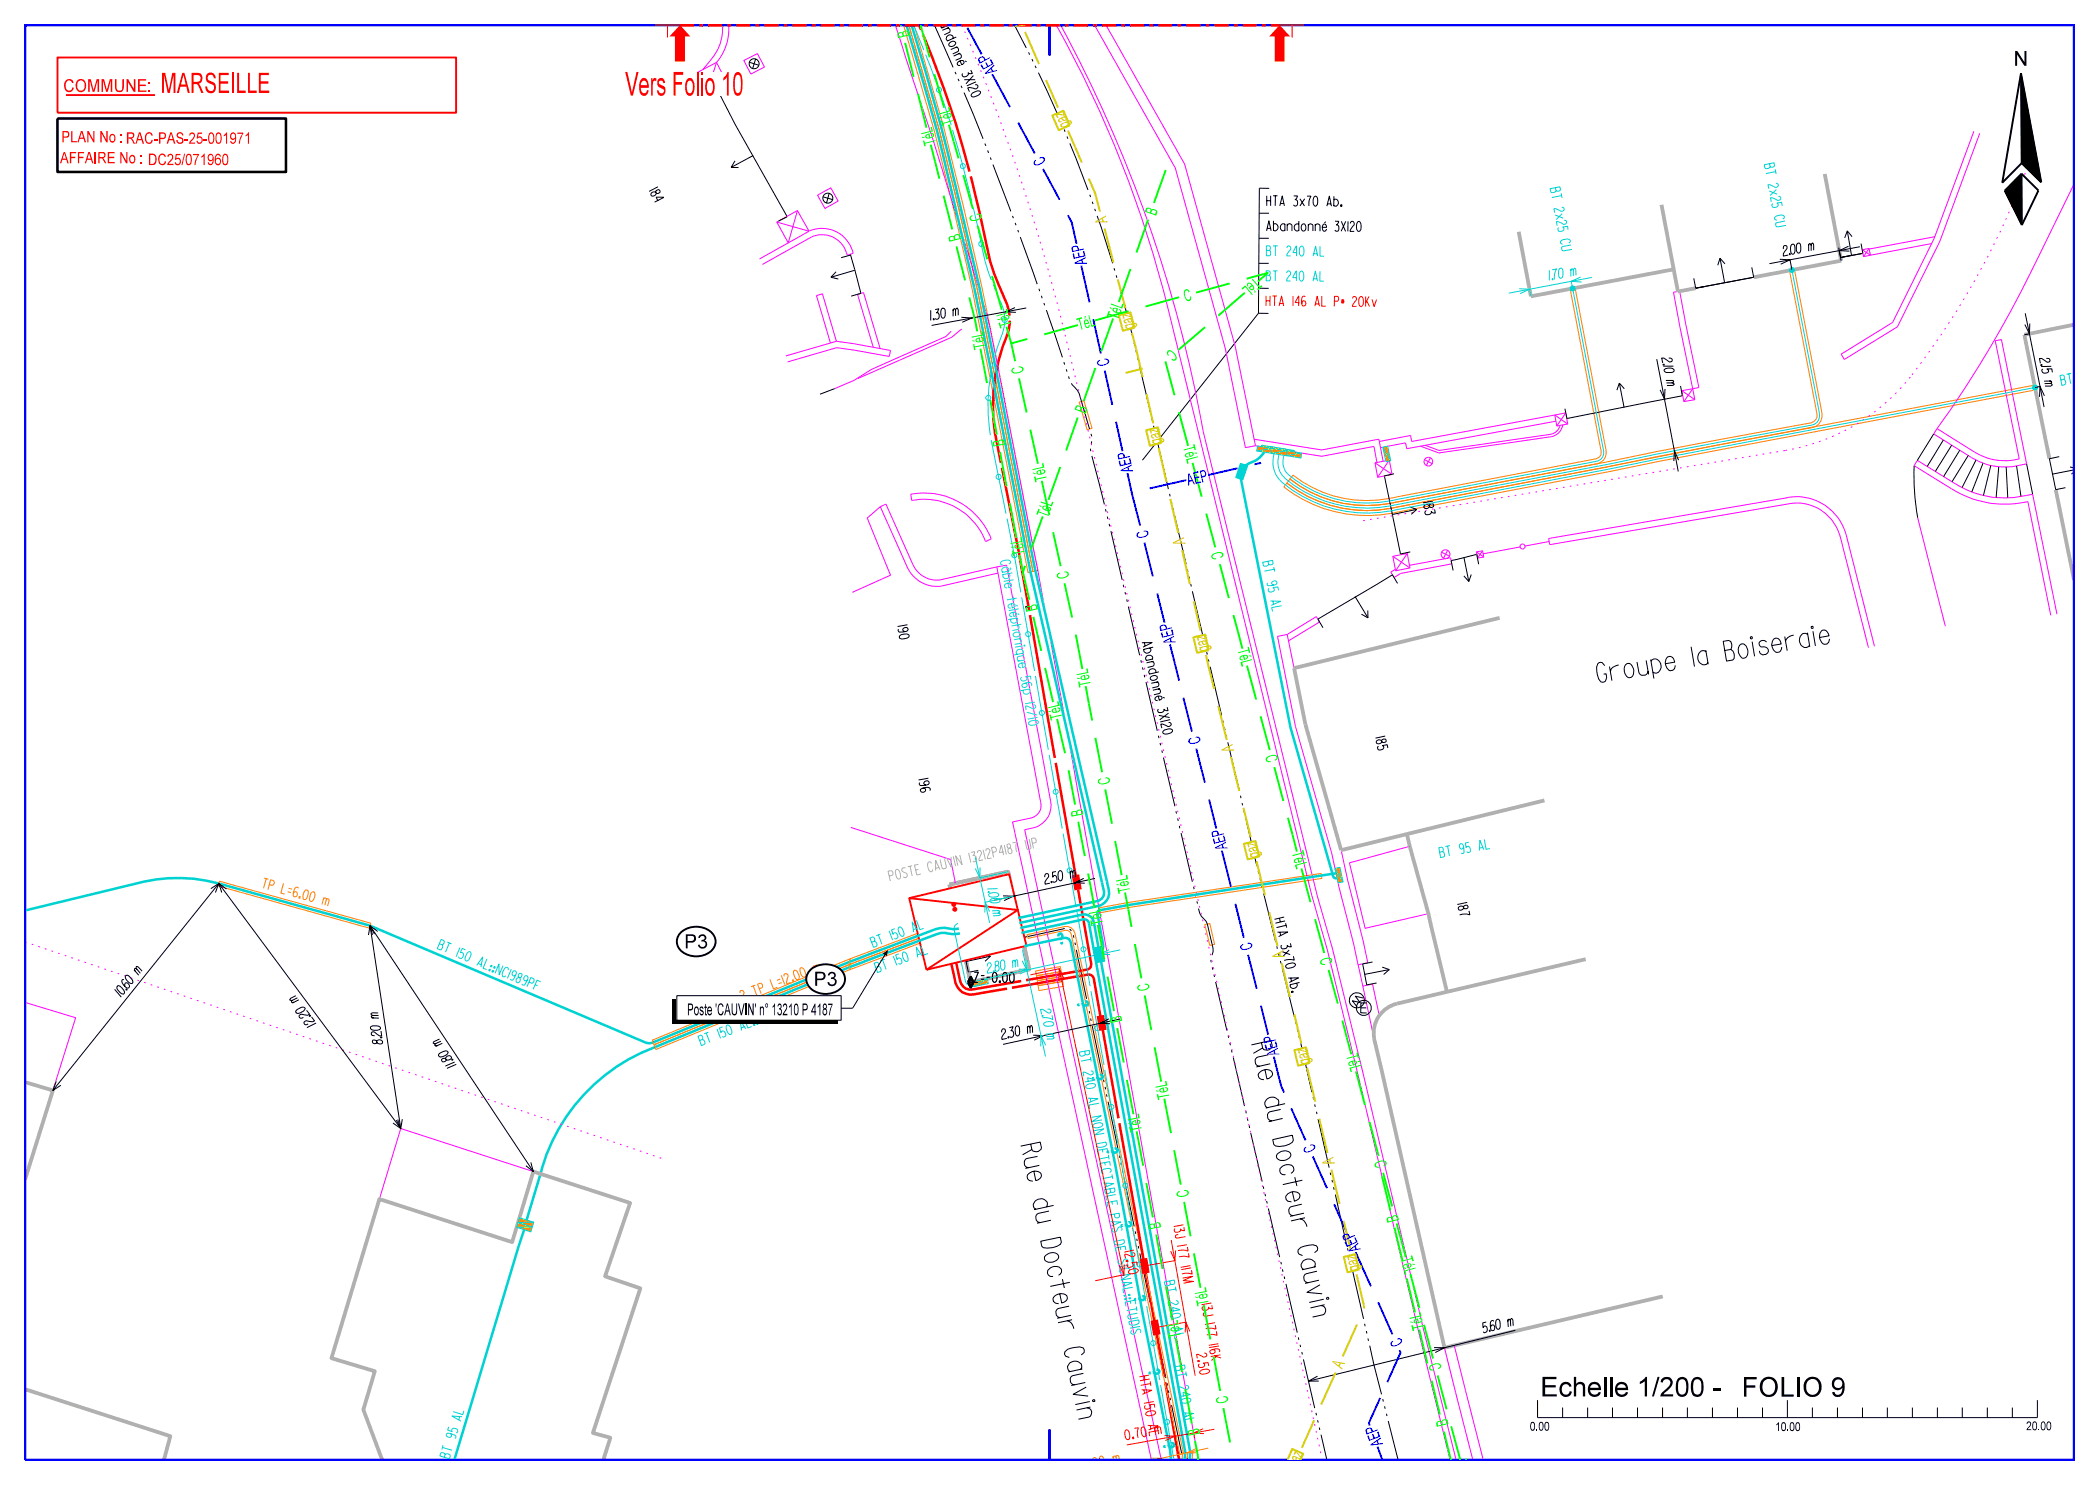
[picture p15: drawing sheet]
<svg xmlns="http://www.w3.org/2000/svg" width="420mm" height="297mm" viewBox="0 0 420 297" stroke-linecap="round" stroke-linejoin="round" font-family="sans-serif">
<defs><g id="words">
<text font-size="4.8" fill="#f00" x="125.1" y="19.1">Vers Folio 10</text>
<text font-size="4.1" fill="#f00" x="32.2" y="18.6">MARSEILLE</text>
<g font-size="4">
<text x="319.9" y="136.6" transform="rotate(-10 319.9 136.6)">Gr o u p e</text>
<text x="339.1" y="133.3" transform="rotate(-10 339.1 133.3)">la</text>
<text x="345.5" y="132.2" transform="rotate(-10 345.5 132.2)">Bo is e r a ie</text>
<text x="252.8" y="219.8" transform="rotate(77 252.8 219.8)">d u</text>
<text x="254.7" y="227.9" transform="rotate(77 254.7 227.9)">Do c t e u r</text>
<text x="204.2" y="229.2" transform="rotate(78 204.2 229.2)">Ru e</text>
<text x="206.5" y="240.1" transform="rotate(78 206.5 240.1)">d u</text>
<text x="208.3" y="248.3" transform="rotate(78 208.3 248.3)">Do c t e u r</text>
<text x="259.5" y="249.6" transform="rotate(77 259.5 249.6)">Ca u v in</text>
<text x="212.8" y="269.9" transform="rotate(78 212.8 269.9)">Ca u v in</text>
<text x="308.2" y="279.3">Echelle 1/200 - FOLIO 9</text>
</g>
<text font-size="4" fill="#00f" x="250.4" y="209" transform="rotate(77 250.4 209)">Ru e</text>
<text font-size="3" x="402.9" y="13.1">N</text>
<g font-size="2.9">
<text x="136.9" y="189.7">P3</text>
<text x="162.8" y="197.2">P3</text>
</g>
<text font-size="2.6" fill="#f00" x="12.6" y="18.4">COMMUNE:</text>
<text font-size="2.4" x="137.5" y="203">ï»¿Poste 'CAUVIN' nî€€ 13210 P</text>
<g font-size="2.3" fill="#f00">
<text x="12.3" y="28.5">PLAN No :RAC-PAS-25-001971</text>
<text x="12" y="32.7">AFFAIRE No :DC25/071960</text>
</g>
<g font-size="2">
<text x="186.9" y="2.3" transform="rotate(66 186.9 2.3)">Ab a n d o n n é</text>
<text x="192.4" y="14.8" transform="rotate(66 192.4 14.8)">3X120</text>
<text x="129.9" y="38.3" transform="rotate(63 129.9 38.3)">184</text>
<text x="253.5" y="41.2">HTA 3x70 Ab.</text>
<text x="253.4" y="46.2">A</text>
<text x="254.8" y="46.2">bandonné 3X10</text>
<text x="270.2" y="46.3">2</text>
<text x="356.8" y="51.2" transform="rotate(-11 356.8 51.2)">2.00 m</text>
<text x="186.2" y="64.1" transform="rotate(-10 186.2 64.1)">1.30 m</text>
<text x="332.5" y="71.6" transform="rotate(79 332.5 71.6)">2.10 m</text>
<text x="408.1" y="71.7" transform="rotate(79 408.1 71.7)">2.15</text>
<text x="409" y="76.2" transform="rotate(79 409 76.2)">m</text>
<text x="284.8" y="100.6" transform="rotate(80 284.8 100.6)">183</text>
<text x="179.6" y="125.3" transform="rotate(80 179.6 125.3)">190</text>
<text x="228.5" y="128.5" transform="rotate(77 228.5 128.5)">Ab a n d o n n é</text>
<text x="231.6" y="141.9" transform="rotate(77 231.6 141.9)">3X120</text>
<text x="275.2" y="147.6" transform="rotate(78 275.2 147.6)">185</text>
<text x="183.8" y="156" transform="rotate(80 183.8 156)">196</text>
<text x="209.1" y="176.8" transform="rotate(-12 209.1 176.8)">2.50 m</text>
<text x="291.6" y="180.9" transform="rotate(78 291.6 180.9)">187</text>
<text x="194.9" y="196.4">Z=-0.00</text>
<text x="257.8" y="195.6" transform="rotate(77 257.8 195.6)">Ab .</text>
<text x="24.3" y="199.4" transform="rotate(-51 24.3 199.4)">10.60 m</text>
<text x="63.3" y="204.6" transform="rotate(-127 63.3 204.6)">12.20 m</text>
<text x="76.6" y="208.7" transform="rotate(-99 76.6 208.7)">8.20 m</text>
<text x="200.5" y="207.9" transform="rotate(-12 200.5 207.9)">2.30 m</text>
<text x="91.3" y="212.9" transform="rotate(-124 91.3 212.9)">11.80 m</text>
<text x="296.9" y="266.6" transform="rotate(-14 296.9 266.6)">5.60 m</text>
</g>
<g font-size="2" fill="#00d2d2">
<text x="353" y="32.9" transform="rotate(79 353 32.9)">BT</text>
<text x="310.2" y="37.7" transform="rotate(79 310.2 37.7)">BT</text>
<text x="310.9" y="41.8" transform="rotate(79 310.9 41.8)">2x 25</text>
<text x="353.8" y="37" transform="rotate(79 353.8 37)">2x 25</text>
<text x="355" y="43.3" transform="rotate(79 355 43.3)">CU</text>
<text x="253.4" y="51.2">BT 240 AL</text>
<text x="312.1" y="48.1" transform="rotate(79 312.1 48.1)">CU</text>
<text x="253.4" y="56.2">BT 240 AL</text>
<text x="310" y="56.1" transform="rotate(-11 310 56.1)">1.70 m</text>
<text x="412.6" y="77.1" transform="rotate(-11 412.6 77.1)">BT</text>
<text x="252.7" y="112.5" transform="rotate(79 252.7 112.5)">BT</text>
<text x="253.5" y="116.5" transform="rotate(79 253.5 116.5)">95</text>
<text x="254.2" y="120.2" transform="rotate(79 254.2 120.2)">AL</text>
<text x="288.3" y="171.5" transform="rotate(-10 288.3 171.5)">BT</text>
<text x="292.3" y="170.8" transform="rotate(-10 292.3 170.8)">95</text>
<text x="296" y="170.1" transform="rotate(-10 296 170.1)">AL</text>
<text x="178.2" y="176.2" transform="rotate(-13 178.2 176.2)">POSTE CAUVIN 13212P4187</text>
<text x="197.6" y="177.8" transform="rotate(78 197.6 177.8)">1.00 m</text>
<text x="87.5" y="189.7" transform="rotate(23 87.5 189.7)">BT</text>
<text x="91.3" y="191.3" transform="rotate(23 91.3 191.3)">150</text>
<text x="174.8" y="189.5" transform="rotate(-21 174.8 189.5)">BT</text>
<text x="178.6" y="188" transform="rotate(-21 178.6 188)">150</text>
<text x="182.8" y="186.4" transform="rotate(-21 182.8 186.4)">AL</text>
<text x="183.6" y="191.5" transform="rotate(-21 183.6 191.5)">AL</text>
<text x="95.4" y="193.1" transform="rotate(23 95.4 193.1)">AL::NC1989PF</text>
<text x="175.6" y="194.5" transform="rotate(-21 175.6 194.5)">BT</text>
<text x="179.4" y="193.1" transform="rotate(-21 179.4 193.1)">150</text>
<text x="197.6" y="194.7" transform="rotate(-12 197.6 194.7)">2.80 m</text>
<text x="208.2" y="201.9" transform="rotate(78 208.2 201.9)">2.70 m</text>
<text x="140.4" y="209.1" transform="rotate(-21 140.4 209.1)">BT</text>
<text x="144.2" y="207.7" transform="rotate(-21 144.2 207.7)">150</text>
<text x="148.4" y="206.1" transform="rotate(-21 148.4 206.1)">AL::NC1989PF</text>
<text x="216" y="210.4" transform="rotate(80 216 210.4)">BT</text>
<text x="216.7" y="214.5" transform="rotate(80 216.7 214.5)">240</text>
<text x="217.7" y="219.7" transform="rotate(80 217.7 219.7)">AL NON DETECTABLE PAS</text>
<text x="233" y="256.4" transform="rotate(80 233 256.4)">BT</text>
<text x="235.1" y="273.4" transform="rotate(80 235.1 273.4)">BT</text>
<text x="235.8" y="277.4" transform="rotate(80 235.8 277.4)">240</text>
<text x="91.1" y="287.9" transform="rotate(-73 91.1 287.9)">95</text>
<text x="92.2" y="284.2" transform="rotate(-73 92.2 284.2)">AL</text>
<text x="236.7" y="282.6" transform="rotate(80 236.7 282.6)">AL</text>
<text x="89.9" y="291.8" transform="rotate(-73 89.9 291.8)">BT</text>
</g>
<g font-size="2" fill="#f00">
<text x="253.3" y="61.2">HTA 16 AL</text>
<text x="259.2" y="61.2">4</text>
<text x="267" y="61.3">P*20 v</text>
<text x="273.3" y="61.3">K</text>
<text x="234.8" y="245.3" transform="rotate(80 234.8 245.3)">13J</text>
<text x="222.9" y="248.3" transform="rotate(80 222.9 248.3)">DE SIGNAL::ETUDIS</text>
<text x="225" y="250.4" transform="rotate(78 225 250.4)">12.50</text>
<text x="235.5" y="249.3" transform="rotate(80 235.5 249.3)">177</text>
<text x="236.3" y="253.5" transform="rotate(80 236.3 253.5)">117M</text>
<text x="240.4" y="260.9" transform="rotate(80 240.4 260.9)">13J</text>
<text x="241.1" y="264.9" transform="rotate(80 241.1 264.9)">177</text>
<text x="241.8" y="269.1" transform="rotate(80 241.8 269.1)">116K</text>
<text x="228" y="275.4" transform="rotate(80 228 275.4)">HTA 150</text>
<text x="239.4" y="270.9" transform="rotate(80 239.4 270.9)">2.50</text>
<text x="229.7" y="285.1" transform="rotate(80 229.7 285.1)">AL</text>
<text x="231.3" y="286.9" transform="rotate(-10 231.3 286.9)">m</text>
<text x="225.3" y="288" transform="rotate(-10 225.3 288)">0 .70</text>
</g>
<g font-size="2" fill="#0ff">
<text x="200.1" y="112.2" transform="rotate(80 200.1 112.2)">Câ b le</text>
<text x="201.4" y="119.5" transform="rotate(80 201.4 119.5)">t é lé p h o n iq u e</text>
<text x="204.2" y="135.5" transform="rotate(80 204.2 135.5)">56p</text>
<text x="205.1" y="140.8" transform="rotate(80 205.1 140.8)">12/ 10</text>
</g>
<text font-size="2" fill="#b0b0b0" x="205.5" y="170" transform="rotate(-13 205.5 170)">UP</text>
<g font-size="2" fill="#ff7f00">
<text x="52.3" y="177.5" transform="rotate(16 52.3 177.5)">TP</text>
<text x="56.2" y="178.6" transform="rotate(16 56.2 178.6)">L=6.0</text>
<text x="61.8" y="180.2" transform="rotate(16 61.8 180.2)">0</text>
<text x="64.4" y="180.9" transform="rotate(16 64.4 180.9)">m</text>
<text x="154.8" y="197.8" transform="rotate(-21 154.8 197.8)">L=12.0</text>
<text x="160.6" y="195.6" transform="rotate(-21 160.6 195.6)">0</text>
<text x="163.1" y="194.6" transform="rotate(-21 163.1 194.6)">m</text>
<text x="148.6" y="200.1" transform="rotate(-21 148.6 200.1)">2</text>
<text x="151" y="199.2" transform="rotate(-21 151 199.2)">TP</text>
<text x="217.8" y="293.8" transform="rotate(-12 217.8 293.8)">1.0</text>
<text x="220.3" y="293.3" transform="rotate(-12 220.3 293.3)">0</text>
<text x="223" y="292.7" transform="rotate(-12 223 292.7)">m</text>
</g>
<text font-size="2" fill="#d2d200" x="255" y="183.9" transform="rotate(77 255 183.9)">HTA 3x 70</text>
<g font-size="2" fill="#0f0">
<text x="233.7" y="260.4" transform="rotate(80 233.7 260.4)">240</text>
<text x="234.7" y="265.6" transform="rotate(80 234.7 265.6)">AL</text>
</g>
<g font-size="1.8">
<text x="306.1" y="286.1">0.00</text>
<text x="355.2" y="286.2">10.00</text>
<text x="405.4" y="286">20.00</text>
</g>
</g></defs>
<path d="M5 5h410v287h-410zM210 5v6.1M210 285.9v6.1" fill="none" stroke="#000" stroke-width=".2"/>
<g fill="#fff">
<path d="M348.5 275.3h20.6v4h-20.6z"/>
<path d="M308.2 275.3h36.1v4h-36.1z"/>
</g>
<path d="M5 182.1l23.7-5.7a31.4 31.4 0 0 1 15.1 .3l30.2 8.4 55.3 23.5 .6 .1 .6-.1 39.6-16.3M170.1 193.4l-39.3 16.1a37 37 0 0 0-22.6 25.2l-2.8 9.3M105.2 245l-1.4 4.3-12.9 42.7" fill="none" stroke="#00d2d2" stroke-width=".51"/>
<g fill="none" stroke="#ff7f00" stroke-width=".2">
<path d="M215.9 80.4l1-.3 1.6 5.6-1 .2zM257.5 96.6a26.6 26.6 0 0 0 23.3 4.6l64.1-12.4 62.1-11.8 .2 1-75.3 14.3-9.7 2-41.2 7.9a27.5 27.5 0 0 1-24.1-4.8zM258.1 95.8a25.1 25.1 0 0 0 21.9 4.5l41.3-7.9 10.2-2.1 30.9-5.7a1.55 1.55 0 0 0 1.2-1.7l-5.5-28.8 1-.2 5.2 27.4a3.2 3.2 0 0 1-.9 4l-.7 .2a1033.1 1033.1 0 0 0-40.8 7.8l-41.8 8a26.5 26.5 0 0 1-22.6-4.7zM258.7 95a24.1 24.1 0 0 0 20.8 4.4l39.9-7.6 .6-.3 .4-.6v-.6l-6.2-32.5 1-.2 6.2 32.5a2.27 2.27 0 0 1-1.8 2.6l-39.9 7.7a25.3 25.3 0 0 1-21.6-4.6zM43.9 176.2l30.3 8.4-.3 1-30.3-8.4zM207.2 194.2l5-.9 .1 1-4.9 .9zM207.4 195.2l4.9-.9 .2 1-4.9 .8zM207.6 196.1l4.9-.8 .2 1-5 .8zM207.7 197.1l5-.8 .1 1-4.9 .8zM219.9 181.6l6-1.1 38.4-5.8 .2 1-38.4 5.8-6 1.1zM241.1 184.9l1-.2 .9 4.2-.9 .2zM130.5 208l39.6-16.2v1.1l-39.2 16z"/>
<path d="M130.9 208.9l39.2-16v1l-38.9 16zM236.5 292l.2-1.6 1 .1-.2 1.5 .2-1.5 1 .1-.2 1.4"/>
</g>
<g fill="none" stroke="#f0f" stroke-width=".2">
<path d="M139.2 14.7l4.2-2.2 2.2 4.2-4.2 2.2zM142.5 11.7l-1.8 2.2M144.6 5a9.5 9.5 0 0 1-2.2 6.7M145.8 5a10.2 10.2 0 0 1-2.4 7.5l-2 6.4M148.8 12.1l2.8-1.4 1.4 2.7-2.8 1.4zM163.6 39l2.6-1.4 1.5 2.6-2.6 1.5zM155.4 44.4l4.2-2.3 2.3 4.1-4.2 2.4zM155.4 44.4l6.5 1.8M159.6 42.1l-1.9 6.5-5.7 3.2M162 46.2a6.4 6.4 0 0 1 8.7 4.5l-1.2 .3a5.2 5.2 0 0 0-7.1-3.6l-9.8 5.5M167.4 68.3l-2.8-9.5-1.2 .3 2.8 9.5M167.4 68.3l-10.2 2.9"/>
<path d="M167.4 68.3l3.5 .5M170.9 76.1l-3.9 1.6M170.9 70l-3.5-.5-9.8 2.9M5 200.5l10.1 3-4.5 14.6M106.7 234.3l-26.5-8.6-4.3 14.1"/>
</g>
<g fill="none" stroke="#000" stroke-width=".2">
<path d="M143.5 17.8l3.6 7 10.4 18.5M149.9 12.4l1.9 .6M151.2 11.8l-.6 1.9M164.7 39.4l1.9 .5M165.9 38.7l-.5 1.9M170.2 50.9l.8 3M167 77.7l-2.9 1.1M213 185.7l-8.4 1.8M214 185.8l.4 .4M214.8 187l.1 .5M215.1 188.5l.1 .5M215.4 190l2 9.8"/>
<path d="M217.6 200.8l.1 .5M217.9 202.2l.2 .5M218.2 203.7l.1 .5M218.5 205.2l2.1 9.7M220.8 215.9l.1 .5M221.1 217.4l.1 .5M221.7 220.3l2.1 9.8M224.9 235.5l2 9.8M227.2 246.3l.1 .5M228.1 250.7l2 9.8M230.3 261.4l.1 .5M230.6 262.9l.1 .5"/>
<path d="M230.9 264.4l.1 .5M231.2 265.8l2.1 9.8M233.5 276.6l.1 .5M233.8 278.1l.1 .5M234.1 279.5l.1 .5M234.4 281l2.1 9.8"/>
<circle cx="150.9" cy="12.8" r="1"/>
<circle cx="165.6" cy="39.6" r="1"/>
</g>
<path d="M190 176.9l11.7-2.6 4.3 19.6-11.8 2.6zM5 216.4l5.6 1.7-5.6 17.8M5 277.8l29.1 9.4-1.3 4.8M76.5 292l-3.8-10.1 2.3-7.7-8.7-2.6 9.6-31.8 26.6 8.6 4.2-14.1 19.4 6.3-5 14.7 7 2.4-9.5 28.9 3.5 .9-1.4 4.5" fill="none" stroke="#b0b0b0" stroke-width=".76" stroke-linecap="butt"/>
<path d="M5 188.4l127.8 43.4" fill="none" stroke="#f0f" stroke-width=".2" stroke-dasharray=".3 1.1" stroke-linecap="butt"/>
<path d="M219 189.5l1.5-.2 .6 2.9-1.5 .3z" fill="#0ff"/>
<path d="M219 189.5l1.5-.2 .6 2.9-1.5 .3z" fill="none" stroke="#00d2d2" stroke-width=".2"/>
<path d="M180.8 5a644.2 644.2 0 0 1 14.5 56.7l10.4 52.8 1-.2-11.2-56.8M182.9 5a551.8 551.8 0 0 1 14.4 56.3l10.4 52.8-1 .2-.9-4.3a1414.5 1414.5 0 0 0-14-68.4l-3.9-15.8-6.1-20.8 6.1 20.8 3.9 15.8 3.6 15.9M170.1 191.8l16.9-6.4 .4 .9-17.3 6.6zM170.1 192.9l17.3-6.6 .3 1-17.6 6.6z" fill="none" stroke="#ff7f00" stroke-width=".2"/>
<g fill="none" stroke="#f00" stroke-width=".51">
<path d="M183.9 5l.4 1M184.7 6.9a207.9 207.9 0 0 1 9.3 27.4M194.2 35.3l1.8 7.3 1.5 7a45.8 45.8 0 0 0 4 11.4l.5 2.1M202 64.1a11.6 11.6 0 0 1-1.4 5.4 37.3 37.3 0 0 0-.9 20.3l.6 2.8M200.5 93.6l3.3 16.6 2.1 11.8M206.1 123l5 28.6M211.2 152.6l4.3 23.9M215.7 177.9l2.6 14.4a1.23 1.23 0 0 1-.8 1.6l-12.2 2.1M190.9 180.9a2.35 2.35 0 0 0-2.5 3l2.5 11.2a4.5 4.5 0 0 0 1.6 3.3 3.2 3.2 0 0 0 2.3 .5l6.7-1.2M191.1 181.9l-1 .2a1.08 1.08 0 0 0-.7 1.6l2.4 11.2a3.6 3.6 0 0 0 1.5 2.8l1.3 .2 9.7-1.7M202.5 197.6l15.2-2.7a1.18 1.18 0 0 1 1.3 1.4l1.4 8.3M231.2 265.5l1.8 9.9"/>
<path d="M233.2 276.4l2.8 15.6"/>
</g>
<path d="M248.5 94.4l-.2 1.5 9.9 49.7 8.6 29.7a.56 .56 0 0 0 .7 .3" fill="none" stroke="#00d2d2" stroke-width=".51"/>
<g fill="none" stroke="#000" stroke-width=".2">
<path d="M187 5l3.7 8.5M191.7 15.8l.2 .4M192.9 18.5l3.8 9.3M203 5l2.4 4.6M205.8 10.5l.2 .4M206.5 11.8l.2 .5M207.1 13.2l.2 .4M207.8 14.5l4.1 9.1M197.1 28.7l.2 .5M197.6 30.1l.2 .5M198.2 31.5l.1 .5M198.7 32.9l3.6 9.4"/>
<path d="M212.3 24.5l.2 .5M212.9 25.9l.2 .4M213.5 27.3l.2 .5M214.1 28.7l3.6 9.3M218.1 38.9l.1 .5M202.6 43.2l.2 .4M203.1 44.6l.2 .4M203.7 46l.1 .5M204.2 47.4l3.3 9.4M207.9 57.7l.1 .5M208.4 59.2l.1 .5M218.5 40.4l.2 .4"/>
<path d="M219 41.8l.2 .4M219.5 43.2l3.1 9.5M222.9 53.7l.2 .4M223.3 55.1l.2 .5M223.8 56.5l.1 .5M224.2 58l2.5 9.6M208.9 60.6l.1 .5M209.4 62l3.2 9.5M212.9 72.4l.1 .5M213.4 73.9l.1 .4M213.8 75.3l.2 .5M214.4 76.7l1.2 1.4 .3 .6 2.1 7.1"/>
<path d="M226.9 68.6l.1 .5M227.3 70.1l.1 .5M227.6 71.5l.2 .5M228 73l2.3 9.7M218.2 89.7l.1 .5M218.3 86.8l.1 .5M218.4 88.3v.5M218.5 91.2l2.5 9.7M230.5 83.7l.1 .5M230.8 85.2l.1 .5M231.2 86.6l.1 .5M231.5 88.1l2.3 9.7"/>
<path d="M234 98.8l.1 .5M221.2 101.8l.1 .5M221.6 103.3l.1 .5M221.9 104.8l.1 .5M222.3 106.2l2.2 9.8M224.8 116.9l.1 .5M225.1 118.4l.1 .5M225.5 119.9l.1 .5M234.4 100.3l.1 .4M234.7 101.7l.1 .5M235.1 103.2l2.2 9.7M237.6 113.9l.1 .5"/>
<path d="M237.9 115.3l.1 .5M238.3 116.8l.1 .5M238.6 118.2l2.3 9.8M225.8 121.3l2.2 9.8M229.3 136.4l2.3 9.8M241.1 129l.1 .5M241.4 130.4l.2 .5M241.8 131.9l.1 .5M242.1 133.3l2.3 9.8M232.1 148.6l.1 .5M232.5 150.1l.1 .5M232.8 151.5l2.3 9.8"/>
<path d="M244.7 144.1l.1 .4M245 145.5l.1 .5M245.4 147l.1 .5M245.7 148.4l2.3 9.8M248.2 159.1l.1 .5M235.3 162.2l.1 .5M235.7 163.7l.1 .5M236 165.2l.1 .5M236.3 166.6l2.3 9.8M238.8 177.3l.1 .5M239.1 178.8l.2 .5M248.5 160.6l.1 .5"/>
<path d="M248.9 162.1l.1 .5M249.2 163.5l2.3 9.7M251.7 174.2l.2 .5M252.1 175.7l.1 .5M252.5 177.1l.1 .5M252.8 178.6l2.4 9.7M239.5 180.3l.1 .4M239.8 181.7l.1 .2a3.5 3.5 0 0 0 1.4 2.4l1.4 5.3v.7l-.2 .7M242.3 192l.1 .5M242.6 193.5l.1 .5M242.9 194.9l.1 .5M243.2 196.4l2.3 9.7"/>
<path d="M256.6 193.6l2.4 9.7M245.7 207.1l.2 .5M246.1 208.6l.1 .5M246.4 210l.1 .5M246.8 211.5l2.2 9.7M259.2 204.3l.1 .5M259.6 205.8l.1 .5M259.9 207.2l.1 .5M260.3 208.7l2.2 9.7M262.7 219.4l.2 .5M249.2 222.2l.2 .5M249.6 223.7l.1 .5"/>
<path d="M249.9 225.1l.1 .5M250.3 226.6l2.3 9.7M252.8 237.3l.1 .5M253.1 238.8l.1 .5M263.1 220.9l.1 .5M263.4 222.4l.1 .4M263.7 223.8l2.3 9.7M266.2 234.5l.1 .5M266.5 236l.1 .5M266.8 237.5l.1 .4M267.2 238.9l2.2 9.8M253.8 241.7l2.2 9.7"/>
<path d="M256.3 252.4l.1 .5M256.6 253.9l.1 .4M257 255.3l.1 .5M257.3 256.8l2.3 9.7M269.6 249.7l.1 .4M269.9 251.1l.2 .5M270.3 252.6l.1 .4M270.6 254l2.2 9.8M259.8 267.5l.1 .5M260.1 269l.1 .4M260.5 270.4l.1 .5M260.8 271.9l2.3 9.7"/>
<path d="M273 264.8l.2 .5M273.4 266.2l.1 .5M273.7 267.7l.1 .5M274.1 269.1l2.3 9.8M276.7 279.8l.1 .5M263.3 282.6l.1 .5M263.6 284.1l.2 .4M264 285.5l.1 .5M264.3 286.9l1.2 5.1M277 281.3l.2 .5M277.4 282.7l.1 .5M277.8 284.2l2 7.8"/>
</g>
<circle cx="191.7" cy="184.6" r=".5" fill="#0ff"/>
<circle cx="191.7" cy="184.6" r=".5" fill="none" stroke="#00d2d2" stroke-width=".2"/>
<circle cx="191.9" cy="185.7" r=".51" fill="#0ff"/>
<circle cx="191.9" cy="185.7" r=".51" fill="none" stroke="#00d2d2" stroke-width=".2"/>
<circle cx="192.1" cy="186.7" r=".5" fill="#0ff"/>
<circle cx="192.1" cy="186.7" r=".5" fill="none" stroke="#00d2d2" stroke-width=".2"/>
<circle cx="203.7" cy="183.6" r=".51" fill="#0ff"/>
<circle cx="203.7" cy="183.6" r=".51" fill="none" stroke="#00d2d2" stroke-width=".2"/>
<circle cx="203.9" cy="184.6" r=".51" fill="#0ff"/>
<circle cx="203.9" cy="184.6" r=".51" fill="none" stroke="#00d2d2" stroke-width=".2"/>
<circle cx="204.1" cy="185.6" r=".5" fill="#0ff"/>
<circle cx="204.1" cy="185.6" r=".5" fill="none" stroke="#00d2d2" stroke-width=".2"/>
<circle cx="204.3" cy="186.6" r=".51" fill="#0ff"/>
<circle cx="204.3" cy="186.6" r=".51" fill="none" stroke="#00d2d2" stroke-width=".2"/>
<circle cx="204.9" cy="189.2" r=".5" fill="#0ff"/>
<circle cx="204.9" cy="189.2" r=".5" fill="none" stroke="#00d2d2" stroke-width=".2"/>
<path d="M220.4 204.6l3.4 19.1M224 224.6l7.2 40.9" fill="none" stroke="#f00" stroke-width=".51"/>
<path d="M253 90.4a5.3 5.3 0 0 1-3.1 2.3l-.6 .4-.8 1.3" fill="none" stroke="#00d2d2" stroke-width=".51"/>
<path d="M229.1 253.6l-14-66.9a1.9 1.9 0 0 0-2.7-1.2l-6.9 1.4 .2 .8 6.8-1.5a1.19 1.19 0 0 1 1.8 .6l21.8 104.1 .7-.2-7.7-36.8" fill="none" stroke="#ff7f00" stroke-width=".2"/>
<g fill="none" stroke="#000" stroke-width=".2">
<path d="M254 37.7l-2-.1-.2 25M171 53.9l1.3 4.8M251.8 57.6l2.1 .1M251.9 52.7h2M251.9 47.7h2M252 42.6h1.9M350.9 55.5l-11.6 2.1M372.8 50.7l-4.5 .8 4.4-.8M251.8 62.6l-23.2 29.4M251.8 62.6l2 .1M336.6 79.2l-23.1 4.5M277 95.1l3.2 15.7"/>
<path d="M383 93.1a49 49 0 0 0 .7 10.4M386.9 86.8l-3.3 5.3M388.9 88l-3.3 5.3M390.5 89l-3.3 5.3M392.1 90l-3.2 5.3M393.8 91.1l-3.2 5.2M395.4 92l-2.8 5.5M396.8 92.6l-2.3 5.8M398.4 93.1l-1.5 6M399.9 93.3l-.5 6.2M401.4 93.4l.3 6.2M403.5 93.2l.9 6.1"/>
<path d="M405.5 92.8l1.2 6M410.1 91.7l1.2 6.2M278.6 115l-14.9 8.8M295.5 110.9l-5.1 1.2M192.4 178.9l-1.9 .4 .8 3.9 2-.4M194.4 179.8l1.4 .4M194.8 189.6l-2 .5 1 4.4 2-.4M195.8 180.2l-1.1 1M195.8 180.2l-4.9 1.1M196.8 190.8l1.4 .4M198.2 191.2l-1.1 1.1M198.2 191.2l-4.9 1.1"/>
<path d="M272.7 192.8l.8 4.2M272.3 201.6h1.1M273.5 200.6h-1.2v2h1.2"/>
<circle cx="272.9" cy="201.6" r="1.5"/>
</g>
<g fill="none" stroke="#f0f" stroke-width=".2">
<path d="M179.1 5l1.8 5.6a1181.3 1181.3 0 0 1 16.3 51.5l1 3.9 1.7 8.4a2890 2890 0 0 1 15.6 83.2l23.9 132.3M211.3 5a229.8 229.8 0 0 1 22.5 56.8l28.6 117.1 3.2 11 6.1 25.1 12.2 51.6 6.3 25.4M212.2 5a270.8 270.8 0 0 1 28.5 81.2l22.9 93 3.6 12.9 5.6 22.7 12.1 51.5 6.5 25.7M219 5l16.2 28.6 10 36.1 4 19.8 2-.4M221.3 5l15.7 27.8 10.2 36.4 4 19.9M395 26.2l-8 21.5-8.3 16.8-10.3 6.3 .6 1.1 10.7-6.5 8.5-17.1 7.9-21.6M415 36.8l-7.8 15.9a221.8 221.8 0 0 1-19.6 33M335.7 58.3l-.8 .2 3.8 19.2M336.1 58.2l3.8 19.3-1.2 .2M372.6 49.9l1.4-.2 .3 1.3-1.4 .3zM374 49.7l-1.1 1.6M386.5 48.7l-12.2 2.3-1.7-1.1"/>
<path d="M387.2 47.3l-13.2 2.5M170.9 68.8l7.3 1.3-.3 1.2-7-1.3M174.7 69.4l-3.1-10.5 1.2-.4 3.3 11.2M190.3 66.2l-1 1.1-15 6.6-3.4 2.2M192.4 65.8l-2 1.6-18.7 8.3M336.5 78.1l2.2-.4 .4 2.2-2.2 .4zM336.5 78.1l2.6 1.8M338.7 77.7l-1.8 2.6M399.2 68.2l1.3-.3 5 24.9a13.5 13.5 0 0 1-11-1.3l-7.6-4.7 .7-1.1 7.5 4.7a11.5 11.5 0 0 0 8.9 1.4zM250.9 87.8l13.6 2.2 11.4-2.2 .9 4.4M251.2 89.1l13.3 2.2 10.4-2 .6 3.2M275.1 92.6l2.9-.6 .6 2.9-2.9 .6z"/>
<path d="M275.1 92.6l3.5 2.3M278 92l-2.3 3.5M285 91.9l1.6 .8M286.2 91.6l-.8 1.5M310.3 86.9l-22.4 3.2-2.7-1M311.1 83l2.2-.4 .4 2.2-2.2 .4zM311.3 84.2l-29.8 5.5-.3-1.1-5 .9M312.2 85.1a2.34 2.34 0 0 1-1.9 1.8M312.7 85a2.85 2.85 0 0 1-2.3 2.3l-22.5 3.3-3.6-1.4M313.3 82.6l-1.8 2.6M313.7 84.8l-2.6-1.8-28.6 5.3-.2-1.2-6.3 1.2M357.4 99.6a10.3 10.3 0 0 1 12 7.4l5.7 22.3"/>
<path d="M357.4 99.6l-47.5 8.1 .2 1.2 47.5-8.1a8.9 8.9 0 0 1 10.6 6.6M176.1 101.3l5.4 12.1M176.1 101.3l1.2-.5 5.3 12.1a5.2 5.2 0 0 0 5.5 3.1l11.4-2.6 8.7 47.1a2.56 2.56 0 0 1-2 3.2M176.1 101.3l-2.6 2.3 4.7 11.4-7.6 3.5M181.5 113.4a6.5 6.5 0 0 0 6.7 3.9l11.5-2.7M197.2 108.3a13.2 13.2 0 0 0-14.8-8.2l-.2-1.3a14.5 14.5 0 0 1 16.1 9l-1.1 .5M201.4 113l8.8 47.2a4.6 4.6 0 0 1-3.5 5.4l-1.7 .3 27.4 126.1-.1-.1M278.7 111.3l2.9-.6 .5 2.9-2.8 .6zM278.7 111.3l3.4 2.3M281.6 110.7l-2.3 3.5M288.5 110.5l1.5 .7M289.7 110.1l-.8 1.5"/>
<path d="M290.2 111.5l-8.2 1.6M290.3 111.5l.2 1.3-10.2 1.9-1.4 .8-.6-1.1 .9-.5M295.4 110.4l1.3-.2 .2 1.2-1.2 .2zM295.4 110.4l1.5 1M296.7 110.2l-1 1.4M304.2 109.4l-7.4 1.4M310 108.3l-4.9 .9M368.2 107.3l5.7 22.2M383.7 103.5l5.6 21.7M257.6 126.9l-2 .4 3.6 18 7.3 25.3 1.4 6.9 2.9 11.2 .9 4.3M257.6 126.9l5.8-3.6 .7 1.1-6.3 3.8M257.6 126.9l1.3 6.7"/>
<path d="M411.6 122.8l-4.9-24a19.3 19.3 0 0 1-14.7-1.6l-8.4-5.1-.6 1 7.5 4.7a20.2 20.2 0 0 0 15.3 2.5l4.6 22.8M170.3 165.5l19.9 6.4 1 4.7M206.2 163.6l-3.6 .8 27.8 127.6M268.4 170l1.3 6 3.1 12.2 .9 4.3-2 .5M270 172.6l12.1-3.3 3.7 13.4-12.6 3zM271.7 193l1 4.2M272.7 197.2l1.9-.4 1.4 6.3M272.7 197.2l2.2 10.4M289 269.6l5.7 22.4M291 269.1l5.8 22.9M239.5 289.9l.3 2.1"/>
<circle cx="285.8" cy="92.3" r=".86"/>
<circle cx="289.2" cy="110.8" r=".88"/>
<circle cx="304.7" cy="109.3" r=".5"/>
</g>
<path d="M365.1 34.8l3.3 17.3-17.5 3.4M303.9 46.4l2.4 12.9 28.6-5.4M332.5 41l3.2 17.3 3.6-.7M415 64.9l-9.9 2.1 5 24.7M411.3 97.9l3.7 18.1M300.1 123.6l-41.2 10 2.3 11.2 7.2 25.2 40.6-9.9M190 176.9l11.7-2.6 4.3 19.6-11.8 2.6zM281.5 166.8l.6 2.5a395.9 395.9 0 0 1 7.4 29.1M317.3 191.8l-37.8 8.9a6.1 6.1 0 0 0-4.6 6.9l14.1 62 43.7-10.3" fill="none" stroke="#b0b0b0" stroke-width=".76" stroke-linecap="butt"/>
<path d="M212.9 66.2a381.7 381.7 0 0 0-20.4-61.2M382.6 75a156.4 156.4 0 0 0 23.9-43.7M357.2 90.1a40.7 40.7 0 0 0 25.4-15.1M272.8 104.1l84.4-14M264.6 292l-12.4-56.6-12.7-56.5-13.1-56.4-13.5-56.3" fill="none" stroke="#f0f" stroke-width=".2" stroke-dasharray=".3 1.1" stroke-linecap="butt"/>
<path d="M181.9 179.6l20-4.8 3.5 14.4-20 4.8z" fill="#fff"/>
<path d="M181.9 179.6l20-4.8 3.5 14.4-20 4.8zM181.9 179.6l21.8 2.4-18.3 12" fill="none" stroke="#f00" stroke-width=".38"/>
<g fill="none" stroke="#00d2d2" stroke-width=".2">
<path d="M182.8 5l2.1 5M185.2 10.9a183.5 183.5 0 0 1 5.1 14.1M190.6 26l1.6 5.5 2.3 9M194.7 41.5l.9 3.7a48.2 48.2 0 0 0 2.8 10.8M198.8 56.9l1.1 2.9a8.1 8.1 0 0 1 .6 7.2l-1.4 4.2M314.7 57.7l6.2 32.5a1.74 1.74 0 0 1-1.4 2l-39.9 7.7a24.3 24.3 0 0 1-22.3-5.5 3.8 3.8 0 0 1-.4-3.4M358.6 54l5.2 27.4a2.92 2.92 0 0 1-.3 3.1l-1 .5-30.9 5.8-9.8 2-41.8 8a25.3 25.3 0 0 1-23.4-5.7 4.6 4.6 0 0 1-.7-4.2M198.8 72.1a37.5 37.5 0 0 0-.6 14.9M407.2 77.5l-75.4 14.3-9.7 2-41.2 7.9a26.5 26.5 0 0 1-25.1-6 5.5 5.5 0 0 1-.9-5M198.3 88l3 14.7M201.5 103.7l2.8 14.8M204.4 119.4l2.6 14.8"/>
<path d="M207.2 135.2l2.6 14.8M209.9 151l2.6 14.7M212.7 166.7l2.6 14.8M92 189.5l-.7 1.8M191.7 184.6a1.27 1.27 0 0 0-.7 1.8l2.2 9.9a1.07 1.07 0 0 0 1.5 .7M215.5 182.5l2.6 14.7M218.3 198.2l2.6 14.8M221.1 214l2.6 14.7M223.9 229.7l2.6 14.8M226.7 245.5l2.6 14.7M229.4 261.2l2.7 14.8M232.2 277l2.7 14.7"/>
<circle cx="187.9" cy="18" r=".51"/>
<circle cx="192.7" cy="33.2" r=".5"/>
<circle cx="196.3" cy="48.8" r=".5"/>
<circle cx="197.8" cy="79.6" r=".5"/>
<circle cx="201.1" cy="64" r=".49"/>
<circle cx="199.8" cy="95.4" r=".51"/>
<circle cx="203" cy="111.1" r=".5"/>
<circle cx="205.7" cy="126.8" r=".5"/>
<circle cx="208.5" cy="142.6" r=".5"/>
<circle cx="211.3" cy="158.4" r=".51"/>
<circle cx="214" cy="174.1" r=".5"/>
<circle cx="216.8" cy="189.9" r=".5"/>
<circle cx="219.6" cy="205.6" r=".5"/>
<circle cx="225.2" cy="237.1" r=".51"/>
<circle cx="230.8" cy="268.6" r=".5"/>
<circle cx="233.5" cy="284.4" r=".5"/>
</g>
<g fill="none" stroke="#000" stroke-width=".2">
<path d="M146.3 33.5h1.5M147.1 32.2l-.8 1.3M150.7 31.1l-4.4 2.4M157.5 43.4l-1.7 .8M166.3 55.5l1.4 .3M167.3 54.4l-1 1.1M170.2 51l-1.9 .5M171.1 54l-4.8 1.5M172.3 58.7l-2 .5M338.9 55.7l.4 1.9 1.9-.3M344.2 51.6l-.5 1.5M344.2 51.6l1 1.2"/>
<path d="M344.2 51.6l.9 4.9M350.5 53.5l.4 2M367.9 49.5l.4 2 1.9-.4M369.6 46.2l.9 4.9M369.6 46.2l-.5 1.4M369.6 46.2l1 1.1M372.4 48.7l.3 2M324 76.6l-.5 1.4M324 76.6l1 1.1M324 76.6l1 4.9M336.3 77.2l.3 2M278.9 94.8l-1.9 .4"/>
<path d="M313.1 81.7l.4 2M412 91.3l-1.9 .5M413.3 97.5l-2 .4M414.2 93.4l.8 .2M415 94l-4.3 .8M415 94.4l-.5 .4M271.1 119.3l2.6 4.3M278.6 115l1 1.7M282.1 101.4l1.4 .5M282.2 110.4l-2 .4M283.5 101.9l-1.1 1M283.5 101.9l-4.9 1"/>
<path d="M290.4 112.1l.4 2M292.9 115.2l1 1.1M292.9 111.4l1 4.9M294.4 114.9l-.5 1.4M295.5 110.9l.4 2M263.7 123.8l1 1.8M272.4 122.8l1.3 .8M273.7 122.1v1.5M272.8 199.6l-1.6-.4 1 1.3-1.6-.3 1 1.2M274.6 192.4l-1.9 .4M275.4 196.6l-1.9 .4M276.6 193.4l1.4 .5"/>
<path d="M278 193.9l-4.9 1M278 193.9l-1.1 1"/>
<circle cx="271.5" cy="200.1" r="1.51"/>
</g>
<g fill="none" stroke="#00d2d2" stroke-width=".51">
<path d="M181.4 5a594.5 594.5 0 0 1 7.2 25.7l6.3 26.9 11.3 56.8 14.3 62.1a4 4 0 0 1 .3 2.8l-.4 .5-.8 .4-15.9 3.4M182.4 5a488.3 488.3 0 0 1 7.2 25.5l6.4 26.9 11 56 14.5 62.8a6.2 6.2 0 0 1 .3 3.3 2.89 2.89 0 0 1-1.9 1.7l-16 3.4M267.3 174.7l-41.3 6.3-6 1.1-.3 .1-.1 .5 1.2 6.5-.2 1.2-.6 .4M191.9 185.7l-1.2 .1a5.8 5.8 0 0 0-3.5 0l-17.1 6.5M192.1 186.7a5.5 5.5 0 0 1-2.9-.1h-.9l-.8 .2-17.4 6.6M204.2 185.6l10.9-2.4a2.93 2.93 0 0 1 3.2 .2l.4 .5 .2 .5 1.1 6.4M204.4 186.6l12.4-2.7a.94 .94 0 0 1 1.1 .8l19.3 105.8-.2 1.5M204.9 189.2l8-1.6a1.08 1.08 0 0 1 1.3 .9l9 44.7 5.6 30.4 5.3 26.5 .1 1.9M211.8 187.3v-.4a.48 .48 0 0 1 .7 0 .48 .48 0 0 1 0 .6l-.2 .2v.3M212.4 188.5v.2zM220 190.8l18.2 99.6-.2 1.6M215.7 201l.2-.1z"/>
<path d="M217.1 200.3h.3a.45 .45 0 0 1 .2 .7 .45 .45 0 0 1-.7 0l-.2-.2-.3 .1M218.7 215.7l.2-.1zM220.1 215h.1a.42 .42 0 0 1 .5 .4l-.2 .3-.3 .1-.6-.3-.3 .1M224.5 245v.2zM225.8 244.5l.1-.1a.44 .44 0 0 1 .4 .7 .44 .44 0 0 1-.7 .1l-.3-.2h-.3M227.1 259.9h.2zM228.5 259.2h.1a.4 .4 0 0 1 .4 .2 .4 .4 0 0 1 0 .4l-.4 .2h-.4l-.2-.3-.2 .1M230.1 274.5v.2zM231.4 273.9h.3a.46 .46 0 0 1 .2 .7 .46 .46 0 0 1-.7 .1l-.3-.3-.3 .1M232.9 289.3h.3zM234.4 288.6h.2a.45 .45 0 0 1 .2 .7 .45 .45 0 0 1-.7 0l-.2-.2-.3 .1"/>
</g>
<path d="M193.8 194.5l.4 2" fill="none" stroke="#b0b0b0" stroke-width=".76" stroke-linecap="butt"/>
<path d="M305.8 280h104.9v6.2h-104.9z" fill="#fff"/>
<path d="M103.6 244.5l2.9 .9-.3 1-2.8-.9z" fill="#ffa500"/>
<path d="M103.6 244.5l2.9 .9-.3 1-2.8-.9zM106.5 245.4l-3.1 .1" fill="none" stroke="#00d2d2" stroke-width=".2"/>
<path d="M103.9 243.6l2.9 .8-.3 1-2.9-.9z" fill="#ffa500"/>
<path d="M103.9 243.6l2.9 .8-.3 1-2.9-.9zM106.8 244.4l-3.2 .1" fill="none" stroke="#00d2d2" stroke-width=".2"/>
<path d="M248.2 92.7l1.5 .4-1 2.9-1.4-.5z" fill="#0ff"/>
<path d="M248.2 92.7l1.5 .4-1 2.9-1.4-.5z" fill="none" stroke="#00d2d2" stroke-width=".2"/>
<circle cx="314.7" cy="57.7" r=".5" fill="#0ff"/>
<circle cx="314.7" cy="57.7" r=".5" fill="none" stroke="#00d2d2" stroke-width=".2"/>
<circle cx="358.6" cy="54" r=".49" fill="#0ff"/>
<circle cx="358.6" cy="54" r=".49" fill="none" stroke="#00d2d2" stroke-width=".2"/>
<circle cx="407.2" cy="77.5" r=".5" fill="#0ff"/>
<circle cx="407.2" cy="77.5" r=".5" fill="none" stroke="#00d2d2" stroke-width=".2"/>
<g fill="#f00">
<path d="M228.1 251.8l1.5-.2 .4 2.9-1.4 .3z"/>
<path d="M230.2 264.2l1.5-.3 .5 2.9-1.4 .3z"/>
<path d="M219.4 203.2l1.5-.2 .5 2.9-1.4 .3z"/>
<path d="M214.5 175.2l1.4-.3 .6 2.9-1.5 .3z"/>
<circle cx="191.1" cy="181.9" r=".5"/>
<circle cx="190.8" cy="180.9" r=".5"/>
</g>
<path d="M252.4 89l3 .5-.2 1-2.9-.5z" fill="#ffa500"/>
<path d="M252.4 89l3 .5-.2 1-2.9-.5zM255.4 89.5l-3.1 .5" fill="none" stroke="#00d2d2" stroke-width=".2"/>
<path d="M254.2 89.3l3 .5-.1 1-3-.5z" fill="#ffa500"/>
<path d="M254.2 89.3l3 .5-.1 1-3-.5zM257.2 89.8l-3.1 .5" fill="none" stroke="#00d2d2" stroke-width=".2"/>
<path d="M256 89.6l3 .5-.2 1-3-.5z" fill="#ffa500"/>
<path d="M256 89.6l3 .5-.2 1-3-.5zM259 90.1l-3.2 .5" fill="none" stroke="#00d2d2" stroke-width=".2"/>
<path d="M276.7 89.4l1-.2 .6 2.9-1 .3z" fill="#ffa500"/>
<path d="M276.7 89.4l1-.2 .6 2.9-1 .3zM276.7 89.4l1.6 2.7" fill="none" stroke="#00d2d2" stroke-width=".2"/>
<path d="M251.6 89.2l3 .5-.1 1-3-.5z" fill="#ffa500"/>
<path d="M251.6 89.2l3 .5-.1 1-3-.5zM254.6 89.7l-3.1 .5" fill="none" stroke="#00d2d2" stroke-width=".2"/>
<path d="M254.6 89.7l2.9 .5-.1 1-3-.5z" fill="#ffa500"/>
<path d="M254.6 89.7l2.9 .5-.1 1-3-.5zM257.5 90.2l-3.1 .5" fill="none" stroke="#00d2d2" stroke-width=".2"/>
<path d="M257.5 90.1l3 .5-.2 1-2.9-.5z" fill="#ffa500"/>
<path d="M257.5 90.1l3 .5-.2 1-2.9-.5zM260.5 90.6l-3.1 .5" fill="none" stroke="#00d2d2" stroke-width=".2"/>
<path d="M267.1 173.7l1-.2 .6 2.9-.9 .2z" fill="#ffa500"/>
<path d="M267.1 173.7l1.6 2.7M267.1 173.7l1-.2 .6 2.9-.9 .2z" fill="none" stroke="#00d2d2" stroke-width=".2"/>
<path d="M194.6 196.4l3-.6 .2 .9-3 .6z" fill="#ffa500"/>
<path d="M194.6 196.4l3-.6 .2 .9-3 .6zM197.6 195.8l-2.8 1.5" fill="none" stroke="#00d2d2" stroke-width=".2"/>
<path d="M194.2 195.4l.5 1.1-.5 .9-.5-1z" fill-rule="evenodd" fill="#0f0"/>
<path d="M194.2 195.4l.5 1.1-.5 .9-.5-1z" fill="none" stroke="#000" stroke-width=".51"/>
<g fill="none" stroke="#000" stroke-width=".2">
<path d="M42.2 177.7l1.6-1-.7 1.8M43.8 176.7h.1M43.8 176.7l-33.2 41.4M43.8 176.7l36.4 49M45.3 177.8l-1.5-1.1 .6 1.8M74.9 186.8l-.9-1.7-.3 1.9M75.6 186.3l-1.6-1.2 .5 1.9M193.7 196.4l1 .1M194.2 195.4v2M11.3 216.3l-.7 1.8 1.6-1M79.6 223.9l.6 1.8-1.6-1.1M80.2 225.7h.1"/>
<path d="M80.2 225.7l-6.2-40.6 32.7 49.2M80.5 223.8l-.3 1.9-.9-1.7M106.2 232.5l.5 1.8-1.5-1.2M106.7 234.3h.1"/>
</g>
<g fill="#000">
<path d="M43.7 176.7h.1v.1z" fill-rule="evenodd"/>
<path d="M74 185.1h.2z" fill-rule="evenodd"/>
<path d="M74 185.1h.2z" fill-rule="evenodd"/>
<path d="M10.5 218l.2 .1h-.2z" fill-rule="evenodd"/>
</g>
<path d="M194.2 195.4l.5 1.1-.5 .9-.5-1z" fill-rule="evenodd" fill="#c0c0c0"/>
<path d="M194.2 195.4l.5 1.1-.5 .9-.5-1z" fill="none" stroke="#000" stroke-width=".51"/>
<g fill="none" stroke="#000" stroke-width=".2">
<path d="M356.1 51.9l2.1 .1-1.9 .8M358.2 52l.4 2M368 50.1l.4 2M369.9 49.2l-1.9 .9 2.1 .1M372.1 49.4l-18.1 3.3M192.4 63.5l2.1 .1-2 .8M194.4 63.6h.1M201.2 62.4h.1M203.1 61.5l-1.9 .9 2.1 .1M205.4 61.6l-19 3.5M331.5 71.8l3.5 18.4M333.1 79.8h.1"/>
<path d="M333.2 77.8l-.1 2-.9-1.8M405.2 62.6l.9 4.2M406.1 66.8l-1 .2M406.1 66.8l2.1 10.5M406.2 64.7l-.1 2.1-.9-1.9M408.2 77.3l.8 4.1M408.2 77.3l-1 .2M409.1 79.2l-.9-1.9-.1 2.1M335 90.2h.1M335 90.2l.8 4.1M335.9 92l-.9-1.8-.1 2M200.7 179.2h2.1l-1.9 .9"/>
<path d="M202.8 179.2h.1M216.9 175.7l-1.9 .9h2.1M219.1 175.7l-20.5 4.4M193.7 196.4l1 .1M194.2 195.4v2M206.7 207l2.1 .1-1.9 .9M220 204.7h.1M221.9 203.8l-1.9 .9h2.1M224.2 203.8l-23.5 5.1M261.8 276.2h.1M263.6 275.2l-1.8 1h2.1M286.9 269.5l2.1 .1-1.8 .9"/>
<path d="M289 269.5h.1M303.2 266.1l-41.4 10.1"/>
</g>
<g fill="none" stroke="#f00" stroke-width=".2">
<path d="M206.2 195l5.7-1.3 13 61.2-5.8 1.2M212.8 195.6l-.9-1.9v2.1M234.4 248l.7 4.1M235.1 252.1l-6 1.1M235.1 252.1l4 23M235.2 250.1l-.1 2-.9-1.9M237.3 264.4l-6.1 1.1M238.1 266.3l-.8-1.9-.2 2.1M233 287.1l2.1 .2-1.9 .8M235.1 287.3l-9.6 1.7M235.1 287.3l.2 1M238.9 286.6l.1 1.1"/>
<path d="M238.9 286.6l-3.8 .7M240.7 285.7l-1.8 .9 2 .1M243 285.9l-4.1 .7"/>
</g>
<g fill="none" stroke="#00d2d2" stroke-width=".2">
<path d="M304 57.7l2 .2-1.8 .8M306 57.9l-4.1 .7M306 57.9l.3 1.4M314.4 56.3l.3 1.4M314.4 56.3l-8.4 1.6M318.5 55.5l-4.1 .8M195.2 171.4l.9 4.2M196.1 175.6l1 4.8M201.7 174.3l-5.6 1.3M202.8 179.2l-5.7 1.2M197.1 180.4l.9 4.2M203.9 193.8l2.1 .1-1.9 .9"/>
<path d="M204.6 189.9l4.6 21.4M205.5 191.9v2.1l-1-1.8M205.9 193.9h.1M206 193.9l-8.2 1.7M206 193.9l-.5 .1M220 190.9h.1M221.9 189.9l-1.9 .9 2.1 .1M224.2 190l-18.2 3.9"/>
</g>
<path d="M230.2 291.6l2.1 .1-.6 .3M232.3 291.7h.1M232.3 291.7l-1.5 .3M237.7 290.5h.1M239.5 289.6l-1.8 .9 2 .1M241.8 289.6l-9.5 2.1" fill="none" stroke="#ff7f00" stroke-width=".2"/>
<g fill="none" stroke="#000" stroke-width=".38">
<path d="M404.4 14.6l4 21.9-3.9-3.9M404.4 15.2l3.9 21.2M404.4 15.7l3.8 20.6M404.4 16.2l3.7 20M404.4 16.8l3.6 19.2M404.4 17.2l3.5 18.7M404.4 17.8l3.3 18M404.4 18.3l3.2 17.4M404.4 18.9l3.1 16.7M404.4 19.4l3 16.1M404.4 19.9l2.9 15.4M401.2 38.1l3.4 6.7"/>
<path d="M401.3 38l3.3 6.6M401.4 37.9l3.2 6.5M401.4 37.8l3.2 6.4M401.5 37.8l3.1 6.2M401.6 37.7l3 6M401.6 37.6l3 5.9M401.7 37.6l2.9 5.7M401.8 37.5l2.8 5.6M401.8 37.4l2.8 5.5M401.9 37.4l2.7 5.3M402 37.3l2.5 5.2M402 37.2l2.5 5.1"/>
<path d="M402.1 37.1l2.5 4.9M402.2 37.1l2.4 4.7M402.2 37l2.4 4.6M402.3 36.9l2.2 4.5M402.4 36.9l2.1 4.3M402.4 36.8l2.1 4.2M402.5 36.7l2 4.1M402.6 36.7l1.9 3.9M402.7 36.6l1.8 3.8M402.7 36.5l1.8 3.7M402.8 36.4l1.7 3.6M402.9 36.4l1.6 3.3"/>
<path d="M402.9 36.3l1.6 3.2M403 36.2l1.5 3.1M403.1 36.2l1.4 2.9M403.2 36.1l1.3 2.8M403.2 36l1.3 2.7M403.3 35.9l1.2 2.5M403.3 35.9l1.2 2.3M403.4 35.8l1.1 2.2M403.5 35.8l1 2M403.5 35.7l1 1.9M403.6 35.6l.9 1.8M403.7 35.6l.8 1.6"/>
<path d="M403.8 35.5l.7 1.5M403.8 35.4l.7 1.4M403.9 35.3l.6 1.2M404 35.3l.5 1.1M404 35.2l.5 1M404.1 35.1l.4 .8M404.2 35.1l.3 .6M404.2 35l.3 .5M404.3 34.9l.2 .4M404.4 34.9l.1 .2M404.4 20.5l2.8 14.7M404.4 21.5l2.6 13.5"/>
<path d="M404.5 21l2.6 14.1M404.5 22l2.3 12.9M404.5 22.6l2.2 12.2M404.5 23.1l2.1 11.6M404.5 23.6l2 11M404.5 24.2l1.9 10.2M404.5 24.7l1.8 9.6M404.5 25.3l1.7 8.9M404.5 27.4l1.2 6.4M404.5 34.8v.1M404.5 34.7l-3.4 3.4 3.5 6.9M404.5 25.8l1.5 8.3"/>
<path d="M404.5 26.3l1.4 7.7M404.5 26.8l1.3 7.1M404.5 27.9l1.1 5.8M404.5 28.4l.9 5.1M404.5 29l.8 4.4M404.5 29.5l.7 3.8M404.5 30l.6 3.2M404.5 30.5l.5 2.6M404.5 31.1l.4 1.9M404.5 31.6l.2 1.2M404.5 32.1l.1 .6"/>
</g>
<path d="M404.4 14.6l.1 18-3.9 3.9z" fill="#fff"/>
<path d="M404.4 14.6l.1 18-3.9 3.9z" fill="none" stroke="#000" stroke-width=".38"/>
<path d="M404.5 34.7l3.4 3.4-3.3 6.9z" fill="#fff"/>
<path d="M404.5 34.7l3.4 3.4-3.3 6.9z" fill="none" stroke="#000" stroke-width=".38"/>
<path d="M402.1 9.5h4.1v4.3h-4.1z" fill="#fff"/>
<path d="M5 5h410v287h-410z" fill="none" stroke="#000" stroke-width=".2"/>
<path d="M5 5h410v287h-410zM5 5h227.7M210 5v6.1M210 285.9v6.1" fill="none" stroke="#00f" stroke-width=".51"/>
<path d="M131.1 5h2.5v2.5M133.6 5h2.5M256 5h2.6v2.5M258.6 5h2.5" fill="none" stroke="#f00" stroke-width=".2"/>
<path d="M133.5 5h.1v.1z" fill-rule="evenodd" fill="#000"/>
<path d="M136.1 5h119.9" fill="none" stroke="#f00" stroke-width=".63" stroke-dasharray="2.8 1.1 .7 1.1" stroke-linecap="butt"/>
<g fill="#f00">
<path d="M136.1 5l2 2.3h-1v5h-2.1v-5h-1.1z" fill-rule="evenodd"/>
<path d="M256 5l2.2 2.3h-1.2v5h-1.9v-5h-1.1z" fill-rule="evenodd"/>
</g>
<g fill="#fff">
<path d="M125.1 14.3h23.5v4.8h-23.5z"/>
<path d="M136.2 186.6a4.5 4.5 0 0 1 6.8 .8 2.83 2.83 0 0 1-2.2 3.6 4.3 4.3 0 0 1-5.2-1.8 2.43 2.43 0 0 1 .6-2.6z" fill-rule="evenodd"/>
</g>
<path d="M136.2 186.6a4.5 4.5 0 0 1 6.8 .8 2.83 2.83 0 0 1-2.2 3.6 4.3 4.3 0 0 1-5.2-1.8 2.43 2.43 0 0 1 .6-2.6z" fill="none" stroke="#000" stroke-width=".38"/>
<path d="M134.6 199.9h.8v4.8h-.8zM135.4 204h32.1v.7h-32.1z" fill="#000"/>
<path d="M168.3 201.6h2.3" fill="none" stroke="#000" stroke-width=".2"/>
<path d="M135.4 199.1h32.9v4.9h-32.9z" fill="#fff"/>
<path d="M135.4 199.1h32.9v4.9h-32.9zM177.6 190.1l-7 11.5" fill="none" stroke="#000" stroke-width=".2"/>
<path d="M176.6 190.7l1-.6-.1 1.1z" fill="#000"/>
<path d="M162.1 194.1a4.6 4.6 0 0 1 6.6 .4 2.65 2.65 0 0 1-1.5 3.9 4.4 4.4 0 0 1-5.7-1.7 2.42 2.42 0 0 1 .6-2.6z" fill-rule="evenodd" fill="#fff"/>
<path d="M162.1 194.1a4.6 4.6 0 0 1 6.6 .4 2.65 2.65 0 0 1-1.5 3.9 4.4 4.4 0 0 1-5.7-1.7 2.42 2.42 0 0 1 .6-2.6z" fill="none" stroke="#000" stroke-width=".38"/>
<g fill="none" stroke="#00f" stroke-width=".38">
<path d="M193.6 5.6l2.8 5.3M198.5 14.8l3.6 6.6M203.7 24.5l3.3 6.2M208.7 33.8l3.3 6.1M213.7 43l.8 1.5 .9 4.3M216.4 53.1l1.6 7.4M218.8 63.8l1.5 6.9M221.1 74.1l1.5 6.9M223.3 84.3l1.3 5.9M225.6 94.6l.8 3.9M226.7 98.5h-.3l1.7 6.6M237.4 96l-7.4 1.7"/>
<path d="M247.6 93.7l-5.8 1.3M252.3 92.6l-1.3 .3M229 108.5l1.7 6.8M231.6 118.7l1.4 5.8M234.1 128.9l1.8 7.2M236.8 139.6l1.7 6.7M239.4 149.7l1.7 6.8M241.9 159.9l1.5 5.8M244.5 170.1l1.8 7.3M247.2 180.8l1.7 6.7M249.7 191l1.8 6.7M252.3 201.1l1.5 5.8"/>
<path d="M254.9 211.3l1.5 5.9 .5 1.3M258.4 221.7l2.8 6.4M262.7 231.3l2.8 6.4M266.9 240.8l2.5 5.5M271.3 250.4l3 6.9M275.8 260.5l2.8 6.4M276.2 279.6l-2.3 5 .2 .5M280 270l.2 .5-2.6 5.9M275.6 289.3l1 2.7"/>
</g>
<path d="M267.3 274.5l-2.9 6.4M271.5 264.9l-2.8 6.4M263 284.1l-2.5 5.5" fill="none" stroke="#d2d200" stroke-width=".38"/>
<path d="M258.6 289.8l2.2 1-.6 1.2h-2.6z" fill-rule="evenodd" fill="#fff"/>
<g fill="none" stroke="#d2d200" stroke-width=".38">
<path d="M227.4 69.9l1.2 5.5M229.4 78.8l1.4 5.9M231.8 89.6l1.6 6.8M234.2 99.8l1.6 6.8M236.5 110l1.6 6.8M238.9 120.3l1.3 5.8M241.3 131l1.7 6.8M243.8 141.2l1.7 6.8M246.3 151.4l1.7 6.8M248.8 161.6l1.5 5.8M251.4 172.3l1.7 6.8M254 182.5l1.6 6.8"/>
<path d="M256.5 192.6l1.6 6.9M259 202.8l1.4 5.9M261.5 213.5l1.7 6.8M264 223.8l1.6 6.8M266.4 234l1.6 6.8M268.9 244.2l1.4 5.8M271.4 254.9l1.5 6.8M257.6 292l1-2.2 2.2 1-.6 1.2"/>
</g>
<path d="M268.9 251.4l2.3-.6 .8 3.1-2.4 .6z" fill="#fff"/>
<path d="M268.9 251.4l2.3-.6 .8 3.1-2.4 .6z" fill="none" stroke="#d2d200" stroke-width=".38"/>
<path d="M259 210l2.3-.5 .8 3.1-2.3 .5z" fill="#fff"/>
<path d="M259 210l2.3-.5 .8 3.1-2.3 .5z" fill="none" stroke="#d2d200" stroke-width=".38"/>
<path d="M248.9 168.8l2.3-.6 .8 3.1-2.3 .6z" fill="#fff"/>
<path d="M248.9 168.8l2.3-.6 .8 3.1-2.3 .6z" fill="none" stroke="#d2d200" stroke-width=".38"/>
<path d="M238.8 127.5l2.4-.6 .7 3.1-2.4 .6z" fill="#fff"/>
<path d="M238.8 127.5l2.4-.6 .7 3.1-2.4 .6z" fill="none" stroke="#d2d200" stroke-width=".38"/>
<path d="M229.3 86l2.4-.5 .7 3.1-2.3 .5z" fill="#fff"/>
<path d="M205.1 6.4l2.8 6.4M209.3 16l2.4 5.5M213.7 26.1l2.8 6.4M217.9 35.7l1.2 3 1 3.6M221 45.7l1.8 6.8M223.7 55.9l1.5 5.8M226.5 66.5l.9 3.4M228.6 73.7l-3.4 .9M229.3 86l2.4-.5 .7 3.1-2.3 .5z" fill="none" stroke="#d2d200" stroke-width=".38"/>
<path d="M223.9 63.1l2.3-.6 .8 3-2.3 .6z" fill="#fff"/>
<path d="M223.9 63.1l2.3-.6 .8 3-2.3 .6z" fill="none" stroke="#d2d200" stroke-width=".38"/>
<path d="M210.6 23.1l2.2-.9 1.2 2.9-2.2 .9z" fill="#fff"/>
<path d="M210.6 23.1l2.2-.9 1.2 2.9-2.2 .9z" fill="none" stroke="#d2d200" stroke-width=".38"/>
<g fill="none" stroke="#0f0" stroke-width=".38">
<path d="M180.2 5v.2M181.1 8.6l1.7 6.8M183.7 18.8l1.7 6.7M184.2 5l1.8 6.5M187 14.8l1.9 6.8M186.2 28.9l1.8 6.8M188.8 39.1l1.7 6.8M189.9 24.9l1.9 6.8M192.8 35l1.9 6.8M233.3 34l-2.4 6.6M191.4 49.3l1.7 6.8M194 59.5l1.5 6.8"/>
<path d="M195.6 45.1l2 6.8M198.5 55.2l1.9 6.7M226.2 53.8l-2.3 6.6M229.7 43.9l-2.3 6.6M235.9 59.4l-6.7 1.9M246.1 56.7l-6.8 1.8M249.1 58.6l-5.3 4.5M249.4 55.7l4.3-1.1-2 1.7M196.2 69.7l1.3 6.9M201.4 65.3l1 3.4M203.9 75.7l1.5 6.8M205.6 67.8l-3.2 .9 .7 3.5"/>
<path d="M215.7 65l-6.7 1.9M219.2 73.6l-2.3 6.6M222.7 63.7l-2.4 6.6M225.8 62.2l-6.7 1.9M233.2 72.3l1.8 6.8M241.1 65.4l-5.3 4.6M198.2 80l1.3 6.9M200.1 90.4l1.3 6.9M206.2 85.9l1.5 6.8M208.5 96.2l1.5 6.8M212.2 93.4l-2.4 6.6M215.7 83.5l-2.4 6.6"/>
<path d="M235.9 82.4l1.8 6.8M238.6 92.6l1.9 6.7M202.1 100.7l1.3 6.9M204 111l.7 3.4M205.1 113.2l-.4 1.2 1.3 5.5M208.6 103.3l-2.3 6.6M210.7 106.4l1.5 6.8M213 116.7l1.5 6.8M241.4 102.7l1.8 6.8M244.1 112.9l1.8 6.7M206.8 123.4l1.6 6.8M209.1 133.6l1.6 6.8"/>
<path d="M215.3 126.9l1.3 6.9M217.2 137.2l1.3 6.9M246.8 123l1.8 6.7M249.5 133.1l1.9 6.8M211.5 143.8l1.6 6.8M213.8 154.1l1.3 6.8M219.2 147.6l1.3 6.8M221.2 157.9l1.3 6.8M252.2 143.3l1.9 6.7M255 153.4l1.8 6.8M215.8 164.4l1.3 6.8M217.7 174.7l1.3 6.9"/>
<path d="M223.1 168.2l1.3 6.8M225.1 178.5l1.3 6.9M257.7 163.5l1.8 6.8M260.4 173.7l1.8 6.7M219.7 185l1.2 6.9M221.6 195.3l1.3 6.9M227.1 188.8l1.3 6.9M229.1 199.1l1.3 6.9M263.1 183.8l1.9 6.8M265.9 194l1.8 6.7M223.6 205.6l1.3 6.9M225.5 216l1.3 6.8"/>
<path d="M231 209.4l1.3 6.9M233 219.7l1.3 6.9M268.6 204.1l1.8 6.8M271.3 214.3l1.8 6.7M227.4 226.3l1.3 6.8M229.4 236.6l1.3 6.9M235 230l1.3 6.9M274 224.4l1.8 6.8M276.5 235.3l1.7 6.8M276.8 234.6l1.8 6.7M231.4 246.9l1.2 6.9M233.3 257.2l1.3 6.9"/>
<path d="M236.9 240.4l1.3 6.9M238.9 250.7l1.3 6.9M279 245.5l1.7 6.8M279.5 244.7l1.8 6.8M281.5 255.7l1.6 6.8M282.2 254.8l1.8 6.8M235.2 267.5l1.3 6.9M237.2 277.8l1.3 6.9M240.9 261l1.3 6.9M242.9 271.3l1.3 6.9M284 265.9l1.6 6.8M284.9 265l1.8 6.7"/>
<path d="M286.5 276.1l1.6 6.8M287.7 275.1l1.8 6.8M239.1 288.2l.6 3.8M244.8 281.6l1.3 6.9M246.8 292h.1M288.9 286.3l1.4 5.7M290.4 285.3l1.8 6.7"/>
</g>
<g fill="#00f">
<path d="M274.2 288.9l.1 .2 2.4-.3-.1-.2-.7 .1-.2-.6 .6-.4-.1-.2zM274.5 288.9l1-.6 .2 .4z" fill-rule="evenodd"/>
<path d="M273.6 287.2l.2-.1 .3 .8 .7-.2-.3-.8 .3-.1 .3 .7 .7-.2-.2-.9 .2-.1 .4 1.1-2.3 .8z" fill-rule="evenodd"/>
<path d="M273.3 285.9l-.1 .3 .3 .7 2.2-.8v-.2l-1 .3a.78 .78 0 0 0-.5-.7 .78 .78 0 0 0-.9 .4zM273.5 286l.6-.3 .4 .6-.9 .3z" fill-rule="evenodd"/>
<path d="M278.4 268.3l.3-.2 .1 .2a.46 .46 0 0 0-.3 .7 .46 .46 0 0 0 .8 0 1.22 1.22 0 0 0 1-.9l-.3-.2h-.5v-.2a.65 .65 0 0 1 1 .3 .65 .65 0 0 1-.5 .9 1.31 1.31 0 0 1-1.8 .1z" fill-rule="evenodd"/>
<path d="M269.8 250.1l.1 .2 2.4-.5-.1-.1-.7 .1-.2-.6 .5-.4-.1-.2zM270.1 250.1l.9-.7 .2 .4z" fill-rule="evenodd"/>
<path d="M269 248.4l.3-.1 .4 .8 .6-.3-.3-.7 .3-.1 .3 .7 .7-.3-.3-.9 .2-.1 .5 1-2.2 1z" fill-rule="evenodd"/>
<path d="M268.8 247l-.2 .4 .3 .7 2.2-.9-.1-.2-.9 .4a.71 .71 0 0 0-.5-.7 .71 .71 0 0 0-.8 .3zM269 247.2l.5-.2 .4 .5-.8 .4-.2-.6z" fill-rule="evenodd"/>
<path d="M261 229.5l.3-.1 .1 .1a.45 .45 0 0 0-.3 .7 .45 .45 0 0 0 .8 0 1.2 1.2 0 0 0 1-.9l-.3-.2-.5 .1v-.3a.65 .65 0 0 1 1.1 .3 .65 .65 0 0 1-.6 .9 1.31 1.31 0 0 1-1.8 .1z" fill-rule="evenodd"/>
<path d="M253.5 210.7v.2h2.5l-.1-.2h-.7l-.1-.6 .6-.3v-.3zM253.8 210.8l1-.5 .2 .4z" fill-rule="evenodd"/>
<path d="M248.3 189.1l.4-.3 .1 .2-.2 .1a.44 .44 0 0 0-.1 .6 .44 .44 0 0 0 .7 .1 1.12 1.12 0 0 0 1.1-.8l-.3-.2h-.4v-.2a.65 .65 0 0 1 1 .4 .65 .65 0 0 1-.7 .8 1.28 1.28 0 0 1-1.8-.3z" fill-rule="evenodd"/>
<path d="M243.1 169.5l.1 .2h2.4v-.2h-.8l-.1-.6 .7-.3-.1-.3zM243.4 169.6l1-.6 .2 .5z" fill-rule="evenodd"/>
<path d="M242.7 167.7h.2l.2 .8 .8-.2-.2-.8h.2l.2 .8 .8-.2-.2-.9 .3-.1 .3 1.1-2.4 .6z" fill-rule="evenodd"/>
<path d="M242.5 166.5l.1 .9 2.3-.5v-.3l-1 .3a.78 .78 0 0 0-.6-.8 .78 .78 0 0 0-.8 .4zM242.7 166.5l.3-.1a.36 .36 0 0 1 .6 .2v.4l-.8 .2z" fill-rule="evenodd"/>
<path d="M238 147.8l.3-.2 .1 .2-.2 .1a.44 .44 0 0 0 0 .6 .44 .44 0 0 0 .6 .1 1.18 1.18 0 0 0 1.1-.8l-.2-.2-.5-.1 .1-.1a.65 .65 0 0 1 .9 .4 .65 .65 0 0 1-.6 .8 1.18 1.18 0 0 1-1.8-.4z" fill-rule="evenodd"/>
<path d="M232.7 128.3l.1 .2h2.4v-.2h-.7l-.2-.6 .6-.4v-.2zM233 128.3l1.1-.5 .1 .5z" fill-rule="evenodd"/>
<path d="M232.3 126.5h.3l.2 .8 .7-.2-.2-.8h.2l.3 .8 .8-.2-.3-.9 .3-.1 .3 1.1-2.3 .6z" fill-rule="evenodd"/>
<path d="M232.2 125.2l-.2 .3 .2 .7 2.3-.5v-.3l-1 .3a.78 .78 0 0 0-.5-.8 .78 .78 0 0 0-.8 .3zM232.4 125.3l.6-.1 .3 .6-.9 .2-.1-.6z" fill-rule="evenodd"/>
<path d="M227.5 106.7l.4-.3 .1 .2a.43 .43 0 0 0-.3 .5 .43 .43 0 0 0 .5 .3h.2a1.23 1.23 0 0 0 1.2-.8l-.3-.2-.5-.1 .1-.2a.66 .66 0 0 1 .9 .5 .66 .66 0 0 1-.6 .8 1.26 1.26 0 0 1-1.8-.3z" fill-rule="evenodd"/>
<path d="M237.8 94.7l-.1 2.5 .2-.1v-.7l.6-.2 .4 .7 .2-.1-1.1-2.2zM237.9 94.9l.5 1.1-.5 .1z" fill-rule="evenodd"/>
<path d="M238.7 94.5l1-.3 .1 .3-.8 .2 .1 .7 .8-.2 .1 .3-.8 .2 .2 .8 .9-.2v.3l-1 .2z" fill-rule="evenodd"/>
<path d="M240.1 94.2l.5 2.3 .2-.1-.2-.9a.74 .74 0 0 0 .8-.7 .74 .74 0 0 0-.7-.8zM240.3 94.4l.4-.1a.44 .44 0 0 1 .4 .3 .44 .44 0 0 1-.2 .5l-.4 .1z" fill-rule="evenodd"/>
<path d="M224.2 94l.1 .2 2.4 .1v-.3h-.7l-.2-.6 .7-.3-.1-.2zM224.5 94l1.1-.4 .1 .4z" fill-rule="evenodd"/>
<path d="M223.8 92.2l.3-.1 .2 .9 .7-.2-.2-.8h.3l.2 .8 .8-.2-.2-.9 .3-.1 .2 1.1-2.3 .6z" fill-rule="evenodd"/>
<path d="M223.8 90.9l-.2 .3 .2 .7 2.3-.5v-.2l-1 .2a.77 .77 0 0 0-.5-.7 .77 .77 0 0 0-.8 .2zM224 90.9h.6l.2 .6-.8 .1-.1-.3z" fill-rule="evenodd"/>
<path d="M219.7 72.2l.4-.2 .1 .1a.43 .43 0 0 0-.5 .6 .43 .43 0 0 0 .6 .3l.2-.1a1.15 1.15 0 0 0 1.2-.7l-.3-.2-.4-.1v-.2a.66 .66 0 0 1 .9 .5 .66 .66 0 0 1-.6 .8 1.23 1.23 0 0 1-1.8-.3z" fill-rule="evenodd"/>
<path d="M215 52.5l.1 .2 2.4 .1v-.2h-.8l-.1-.6 .7-.4-.1-.2zM215.3 52.6l1.1-.5 .1 .5z" fill-rule="evenodd"/>
<path d="M214.6 50.7h.3l.2 .8 .7-.1-.2-.9h.3l.2 .8 .8-.2-.2-.9h.3l.2 1.1-2.4 .5z" fill-rule="evenodd"/>
<path d="M214.5 49.5l.1 .9 2.3-.5v-.2l-1 .2a.79 .79 0 0 0-.6-.8 .79 .79 0 0 0-.8 .4zM214.8 49.5l.6-.1 .2 .6-.8 .2-.1-.6z" fill-rule="evenodd"/>
<path d="M206.9 32.2l.3-.2 .1 .1a.46 .46 0 0 0-.2 .7 .46 .46 0 0 0 .8 0 1.12 1.12 0 0 0 .9-1l-.3-.2-.5 .1a.52 .52 0 0 1 .8-.3 .75 .75 0 0 1 .2 .8 .75 .75 0 0 1-.6 .5 .99 .99 0 0 1-1.6-.1z" fill-rule="evenodd"/>
<path d="M197.1 14.6l.1 .2 2.3-.6v-.2l-.8 .2-.3-.6 .6-.4-.1-.3zM197.3 14.6l.9-.8 .3 .4z" fill-rule="evenodd"/>
<path d="M196.2 13l.3-.1 .3 .7 .7-.3-.4-.7 .3-.2 .4 .8 .7-.4-.5-.8 .3-.2 .5 1-2.1 1.1z" fill-rule="evenodd"/>
<path d="M195.9 11.6l-.2 .4 .3 .7 2.2-1.1-.1-.2-.9 .5-.2-.4a.72 .72 0 0 0-1.1 .1zM196.1 11.7l.5-.2 .4 .5-.8 .4-.2-.5z" fill-rule="evenodd"/>
</g>
<g fill="#d2d200">
<path d="M258.6 291.3l.4-.1 1.4 .5-.1 .1h-.3l.1 .2h-.2l-.4-.4v.4h-.3l.1-.4a.25 .25 0 0 0-.4-.2 .25 .25 0 0 0-.1 .4l.2 .1a.37 .37 0 0 1-.5-.2 .37 .37 0 0 1 .1-.4z" fill-rule="evenodd"/>
<path d="M259.2 290.1l1 1.2 .3-.6 .3 .1-.4 .8-1.1-1.2-.2 .6-.3-.1z" fill-rule="evenodd"/>
<path d="M266.7 272.2l-.1 .2 1.9 1.5 .1-.2-.6-.4 .3-.6 .7 .1 .1-.2zM266.9 272.4l1.1 .2-.2 .5z" fill-rule="evenodd"/>
<path d="M270.1 253.4v.1h.2l-.2 .2a1.03 1.03 0 0 0 1.6 .1 .33 .33 0 0 0 .2-.3 .33 .33 0 0 0-.3-.3l.3-.1a.29 .29 0 0 1 .3 .2 .29 .29 0 0 1-.1 .3v.2a.45 .45 0 0 0 .4-.6 .45 .45 0 0 0-.6-.3zM270.4 253.6l.5-.3 .6 .1a.64 .64 0 0 1-.4 .5 .64 .64 0 0 1-.7-.2z" fill-rule="evenodd"/>
<path d="M269.9 252.4a.46 .46 0 0 0 .1 .5 .46 .46 0 0 0 .5 .1v-.2h-.2a.25 .25 0 0 1-.2-.3 .25 .25 0 0 1 .4-.1 .53 .53 0 0 0 .6 .5 .53 .53 0 0 0 .5-.6l-.3-.2 .2-.1v-.2zM270.7 252.2a.34 .34 0 0 1 .5 0 .34 .34 0 0 1 0 .5h-.2z" fill-rule="evenodd"/>
<path d="M269.6 251.2h.2l1.3 .4-.1-.7 .2-.1 .2 .9-.2 .1-1.3-.4 .1 .6-.2 .1z" fill-rule="evenodd"/>
<path d="M264.6 232.5v.2h2.5v-.2h-.8l-.1-.6 .6-.3v-.3zM264.8 232.5l1.1-.5 .1 .5z" fill-rule="evenodd"/>
<path d="M260.2 212v.2h.2h-.1a.44 .44 0 0 0 .1 .6 .44 .44 0 0 0 .6 0 .67 .67 0 0 0 .7-.2 .67 .67 0 0 0 .2-.7l-.2-.1h.3a.28 .28 0 0 1 .4 .2 .28 .28 0 0 1-.2 .3v.2a.45 .45 0 0 0 .4-.6 .45 .45 0 0 0-.6-.3zM260.5 212.3l.6-.3 .6 .1a.61 .61 0 0 1-.5 .5 .61 .61 0 0 1-.7-.3z" fill-rule="evenodd"/>
<path d="M260 211a.46 .46 0 0 0 .1 .6 .46 .46 0 0 0 .5 .1v-.2l-.4-.2 .1-.2 .3-.1a.56 .56 0 0 0 .6 .5 .56 .56 0 0 0 .5-.5l-.3-.3 .2-.1v-.1zM260.8 210.9a.34 .34 0 0 1 .5-.1 .34 .34 0 0 1 0 .5h-.2z" fill-rule="evenodd"/>
<path d="M259.7 209.9l1.6 .3-.2-.7h.2l.2 .9-1.5-.3 .1 .6h-.2z" fill-rule="evenodd"/>
<path d="M250.1 170.7v.2h.2a.37 .37 0 0 0-.1 .5 .37 .37 0 0 0 .4 .1 .91 .91 0 0 0 1.2-.8l-.2-.1 .3-.1a.28 .28 0 0 1 .3 .2 .28 .28 0 0 1-.1 .3v.2a.44 .44 0 0 0 .4-.6 .44 .44 0 0 0-.7-.2zM250.4 171l.5-.3h.6a.65 .65 0 0 1-.4 .6 .65 .65 0 0 1-.7-.1z" fill-rule="evenodd"/>
<path d="M249.9 169.7a.47 .47 0 0 0 .1 .6 .47 .47 0 0 0 .5 .1v-.2l-.4-.2 .1-.2 .3-.1a.56 .56 0 0 0 .5 .5 .56 .56 0 0 0 .6-.5l-.3-.2 .2-.1v-.2zM250.7 169.6a.34 .34 0 0 1 .5 0 .34 .34 0 0 1 0 .5l-.2-.1z" fill-rule="evenodd"/>
<path d="M249.6 168.6l1.5 .3-.1-.6 .2-.1 .2 .9-.2 .1-1.3-.4 .1 .6-.2 .1z" fill-rule="evenodd"/>
<path d="M244.4 149.9l.1 .2h2.4v-.2h-.7l-.2-.6 .7-.3-.1-.2zM244.7 150l1.1-.6 .1 .5z" fill-rule="evenodd"/>
<path d="M240 129.5v.1h.2a.37 .37 0 0 0-.1 .4 .37 .37 0 0 0 .4 .2 .93 .93 0 0 0 1.2-.7l-.2-.2 .3-.1a.28 .28 0 0 1 .3 .2 .28 .28 0 0 1-.1 .3v.2a.46 .46 0 0 0 .4-.6 .46 .46 0 0 0-.7-.2zM240.4 129.6l.7-.2 .4 .2a.8 .8 0 0 1-1.2 .3z" fill-rule="evenodd"/>
<path d="M239.9 128.4a.46 .46 0 0 0 0 .6 .46 .46 0 0 0 .5 .1v-.2h-.2a.25 .25 0 0 1-.2-.3 .25 .25 0 0 1 .5-.1 .53 .53 0 0 0 .5 .5 .53 .53 0 0 0 .5-.6l-.3-.2 .2-.1v-.2zM240.6 128.3a.33 .33 0 0 1 .5 0 .33 .33 0 0 1 0 .5h-.2z" fill-rule="evenodd"/>
<path d="M239.5 127.3h.2l1.4 .4-.2-.7 .3-.1 .2 .9-.3 .1-1.3-.4 .1 .6-.2 .1z" fill-rule="evenodd"/>
<path d="M234.7 108.5v.2l2.5 .1-.1-.3h-.7l-.1-.6 .6-.3v-.2zM235 108.6l1-.5 .1 .4z" fill-rule="evenodd"/>
<path d="M230.5 88v.2h.2a.37 .37 0 0 0-.1 .4 .37 .37 0 0 0 .5 .2 .93 .93 0 0 0 1.2-.8l-.3-.1 .3-.1a.26 .26 0 0 1 .4 .2 .26 .26 0 0 1-.2 .3v.2a.46 .46 0 0 0 .5-.6 .46 .46 0 0 0-.7-.3zM230.9 88.2l.7-.2 .4 .2a.8 .8 0 0 1-1.2 .2z" fill-rule="evenodd"/>
<path d="M230.4 87a.46 .46 0 0 0 0 .5 .46 .46 0 0 0 .5 .2v-.2a.26 .26 0 0 1-.3-.3 .26 .26 0 0 1 .4-.1 .53 .53 0 0 0 .6 .5 .53 .53 0 0 0 .5-.6l-.4-.2 .3-.1-.1-.2zM231.2 86.9a.34 .34 0 0 1 .5 0 .34 .34 0 0 1-.1 .5l-.2-.1z" fill-rule="evenodd"/>
<path d="M230 85.9l1.6 .4-.2-.8h.3l.2 .9-.3 .1-1.3-.4 .2 .6h-.3z" fill-rule="evenodd"/>
<path d="M225.1 65l.2 .2a.37 .37 0 0 0-.1 .4 .37 .37 0 0 0 .5 .2 .91 .91 0 0 0 1.1-.8l-.2-.2 .3-.1a.29 .29 0 0 1 .3 .2 .29 .29 0 0 1-.1 .4v.1a.46 .46 0 0 0 .4-.6 .46 .46 0 0 0-.7-.2zM225.4 65.3l.5-.3h.7a.65 .65 0 0 1-.5 .6 .65 .65 0 0 1-.7-.2z" fill-rule="evenodd"/>
<path d="M224.9 64.1a.44 .44 0 0 0 .1 .5 .44 .44 0 0 0 .5 .1v-.2a.26 .26 0 0 1-.4-.3 .26 .26 0 0 1 .4-.1 .57 .57 0 0 0 .6 .4 .57 .57 0 0 0 .6-.5l-.4-.3 .2-.1-.1-.1zM225.7 63.9a.34 .34 0 0 1 .5-.1 .34 .34 0 0 1 0 .5h-.2z" fill-rule="evenodd"/>
<path d="M224.5 62.9h.3l1.3 .3-.2-.7h.3l.2 .9h-.2l-1.3-.3 .1 .6h-.2z" fill-rule="evenodd"/>
<path d="M219.1 44.3l.1 .2 2.4-.1v-.2l-.8 .1-.1-.6 .6-.4v-.2zM219.4 44.3l1.1-.5 .1 .5z" fill-rule="evenodd"/>
<path d="M212.1 24.9l.1 .1 .1-.1a.38 .38 0 0 0 0 .5 .38 .38 0 0 0 .5 .1l.2-.1a.72 .72 0 0 0 .8-.9l-.3-.1 .4-.1a.28 .28 0 0 1 .3 .1 .28 .28 0 0 1-.1 .4v.1a.47 .47 0 0 0 .4-.6 .47 .47 0 0 0-.8-.2zM212.5 24.9l.7-.3 .4 .1a.78 .78 0 0 1-1.1 .5z" fill-rule="evenodd"/>
<path d="M211.9 23.7a.43 .43 0 0 0-.1 .6 .43 .43 0 0 0 .6 .1v-.1a.27 .27 0 0 1-.4-.2 .27 .27 0 0 1 .4-.3 .55 .55 0 0 0 .6 .4 .55 .55 0 0 0 .4-.7l-.3-.1 .2-.2-.1-.1zM212.5 23.6a.32 .32 0 0 1 .5-.1 .32 .32 0 0 1 .1 .5h-.2z" fill-rule="evenodd"/>
<path d="M211.2 22.9l.2-.1 1.4 .1-.3-.6 .3-.1 .3 .8-.2 .1-1.3-.1 .2 .5-.2 .1z" fill-rule="evenodd"/>
<path d="M203 5.3l.3-.3h.4l-.4 .3 1.2-.3h1l-2.4 .4z" fill-rule="evenodd"/>
</g>
<g fill="#0f0">
<path d="M287.5 284.4l-.1 .4 .1 .6 2.3-.6-.1-.6a.71 .71 0 0 0-.7-.4 .71 .71 0 0 0-.6 .5l-.4-.1zM287.7 284.5a.37 .37 0 0 1 .4-.2 .37 .37 0 0 1 .3 .3l.1 .3-.7 .2zM288.7 284.2l.3-.1h.3l.2 .6-.8 .2z" fill-rule="evenodd"/>
<path d="M282.4 265.1l.3-.1 .1 .5 2.1-.5v.2l-2 .5 .1 .5h-.3z" fill-rule="evenodd"/>
<path d="M283 263.9a.47 .47 0 0 0 0 .7 .47 .47 0 0 0 .6 .1 .76 .76 0 0 0 1-.9l-.6-.2v.2a.31 .31 0 0 1 .4 .2 .31 .31 0 0 1-.3 .4h-.2l-.2-.7zM283.2 264.1l.3-.2 .2 .6a.32 .32 0 0 1-.4 0 .32 .32 0 0 1-.1-.4z" fill-rule="evenodd"/>
<path d="M282.2 264.3l.5 .1 .1 .1h-.5z" fill-rule="evenodd"/>
<path d="M282 263.6l2.1-.5-.1-.7 .2-.1 .2 .9-2.3 .6z" fill-rule="evenodd"/>
<path d="M277.5 243.6v.4l.1 .5 2.3-.5-.1-.6a.72 .72 0 0 0-.7-.4 .72 .72 0 0 0-.6 .4h-.5zM277.8 243.6a.36 .36 0 0 1 .6 .2l.2 .3-.8 .2-.1-.5zM278.8 243.4l.2-.2 .4 .1 .2 .5-.8 .2z" fill-rule="evenodd"/>
<path d="M237.7 286.2l-.1 .3 .2 .7 2.3-.5-.1-.6a.7 .7 0 0 0-.6-.4 .7 .7 0 0 0-.7 .4l-.5-.1zM238 286.3a.38 .38 0 0 1 .4-.1 .38 .38 0 0 1 .3 .3v.3l-.7 .1zM239 286.1l.3-.2 .3 .1 .2 .6-.8 .1z" fill-rule="evenodd"/>
<path d="M233.7 266.7l.3-.1 .1 .5 2-.4 .1 .2-2.1 .4 .1 .5h-.3z" fill-rule="evenodd"/>
<path d="M233.5 265.8l.5 .2 .1 .1h-.5z" fill-rule="evenodd"/>
<path d="M230 244.9l-.1 .4 .1 .6 2.3-.5-.1-.5a.69 .69 0 0 0-.6-.5 .69 .69 0 0 0-.7 .5l-.5-.2zM230.3 245a.35 .35 0 0 1 .3-.1 .35 .35 0 0 1 .3 .3v.3l-.7 .1zM231.2 244.8l.3-.2 .4 .1 .1 .6-.8 .2z" fill-rule="evenodd"/>
<path d="M225.9 225.4h.3l.1 .4 2.1-.4v.2l-2.1 .4 .1 .5-.2 .1z" fill-rule="evenodd"/>
<path d="M226.6 224.3a.47 .47 0 0 0-.1 .6 .47 .47 0 0 0 .7 .1 .74 .74 0 0 0 .9-.8l-.5-.2v.2l.3 .1 .1 .2-.5 .3-.2-.8zM226.8 224.4l.3-.2 .1 .6a.32 .32 0 0 1-.4 0 .32 .32 0 0 1 0-.4z" fill-rule="evenodd"/>
<path d="M225.8 224.6l.5 .1v.2l-.5-.1z" fill-rule="evenodd"/>
<path d="M225.6 223.9l2.1-.4-.1-.7 .3-.1 .1 .9-2.3 .5z" fill-rule="evenodd"/>
<path d="M222.2 203.7l-.1 .2 .1 .7 2.3-.5-.1-.5a.69 .69 0 0 0-.6-.5 .69 .69 0 0 0-.7 .5l-.3-.2zM222.4 203.8a.38 .38 0 0 1 .4-.2 .38 .38 0 0 1 .3 .3l.1 .3-.8 .2zM223.4 203.5l.6-.1 .2 .6-.8 .2z" fill-rule="evenodd"/>
<path d="M218.2 184.1h.2l.1 .4 2.1-.4v.3l-2.1 .3 .2 .5-.3 .1z" fill-rule="evenodd"/>
<path d="M218.8 183a.46 .46 0 0 0 0 .6 .46 .46 0 0 0 .6 .1h.2a.58 .58 0 0 0 .7-.2 .58 .58 0 0 0-.1-.7l-.4-.1v.2l.4 .2-.1 .2-.4 .2-.2-.8zM219 183.1l.3-.1 .1 .5a.32 .32 0 0 1-.4 0 .32 .32 0 0 1 0-.4z" fill-rule="evenodd"/>
<path d="M218 183.3l.5 .1v.2l-.5-.1z" fill-rule="evenodd"/>
<path d="M217.9 182.6l2.1-.4-.2-.7 .3-.1 .2 .9-2.4 .5z" fill-rule="evenodd"/>
<path d="M214.4 162.4l-.1 .2 .1 .7 2.4-.4-.1-.6a.69 .69 0 0 0-.7-.4 .69 .69 0 0 0-.6 .4l-.4-.1zM214.6 162.5a.38 .38 0 0 1 .4-.2 .38 .38 0 0 1 .3 .3l.1 .3-.7 .2zM215.7 162.2h.6l.2 .5-.8 .2z" fill-rule="evenodd"/>
<path d="M210 143l.3-.1 .1 .5 2-.5 .1 .2-2.1 .5 .1 .5h-.2z" fill-rule="evenodd"/>
<path d="M210.6 141.8a.48 .48 0 0 0 0 .7 .48 .48 0 0 0 .6 .1 .73 .73 0 0 0 .9-.9l-.5-.2v.2a.31 .31 0 0 1 .4 .2 .31 .31 0 0 1-.4 .4h-.1l-.2-.8zM210.8 141.9l.3-.1 .1 .6a.33 .33 0 0 1-.4-.1 .33 .33 0 0 1 0-.4z" fill-rule="evenodd"/>
<path d="M209.8 142.2l.5 .1v.1h-.5z" fill-rule="evenodd"/>
<path d="M209.6 141.5l2.1-.5-.2-.7 .3-.1 .2 .9-2.3 .6z" fill-rule="evenodd"/>
<path d="M205.3 121.5l-.1 .3 .2 .6 2.3-.6-.1-.5a.72 .72 0 0 0-.7-.4 .72 .72 0 0 0-.6 .4l-.6-.1zM205.5 121.5a.39 .39 0 0 1 .7 .1l.1 .4-.7 .1zM206.5 121.3l.6-.2 .2 .1 .1 .5-.8 .2z" fill-rule="evenodd"/>
<path d="M207.8 101.7l.2 .1-.1 .5 2 .7-.1 .2-2-.7-.2 .4h-.2z" fill-rule="evenodd"/>
<path d="M208.6 101.3v.1a1.08 1.08 0 0 0 1.7 .6v-.4l-.4-.3-.1 .2 .1 .1a.36 .36 0 0 1 0 .5 .36 .36 0 0 1-.5-.1l.3-.8-.6-.1zM208.9 101.4l.5-.1-.2 .6-.4-.2z" fill-rule="evenodd"/>
<path d="M208 101l.4 .3v.2l-.4-.3z" fill-rule="evenodd"/>
<path d="M208.3 100.3l2 .7 .2-.7 .3 .1-.3 .9-2.3-.8z" fill-rule="evenodd"/>
<path d="M215.3 81.3l-.3 .6 2.3 .8 .2-.5a.71 .71 0 0 0-.4-.7 .71 .71 0 0 0-.7 0 .73 .73 0 0 0-1.1-.2zM215.5 81.3a.39 .39 0 0 1 .5 0 .39 .39 0 0 1 .1 .5l-.1 .3-.7-.3zM216.5 81.7a.43 .43 0 0 1 .5-.1 .43 .43 0 0 1 .2 .5l-.1 .3-.8-.2z" fill-rule="evenodd"/>
<path d="M221.8 62.2l.3 .1-.2 .4 2 .7v.2l-2-.7-.2 .5-.3-.1z" fill-rule="evenodd"/>
<path d="M222.7 61.7a.78 .78 0 0 0 .9 1 .5 .5 0 0 0 .7-.2 .5 .5 0 0 0-.3-.7l-.1 .1a.31 .31 0 0 1 .2 .5 .31 .31 0 0 1-.5 .1l-.2-.1 .3-.7-.5-.2zM222.9 61.8h.5l-.2 .5-.4-.3z" fill-rule="evenodd"/>
<path d="M222.1 61.4l.4 .3-.1 .2-.4-.3z" fill-rule="evenodd"/>
<path d="M222.4 60.7l1.9 .8 .3-.8 .3 .2-.4 .8-2.2-.8z" fill-rule="evenodd"/>
<path d="M229.3 41.7l-.2 .6 2.3 .8 .1-.5a.72 .72 0 0 0-.3-.7 .72 .72 0 0 0-.8 0 .7 .7 0 0 0-1.1-.2zM229.6 41.8l.1-.1a.37 .37 0 0 1 .4 .1 .37 .37 0 0 1 .1 .4l-.1 .3-.7-.2zM230.6 42.1l.4-.1a.3 .3 0 0 1 .2 .5l-.1 .4-.7-.3z" fill-rule="evenodd"/>
<path d="M202.5 110.1h.3l.1 .5 2.1-.4v.1l-2.1 .4 .1 .5-.3 .1z" fill-rule="evenodd"/>
<path d="M203.2 109a.48 .48 0 0 0-.1 .6 .48 .48 0 0 0 .6 .2 .74 .74 0 0 0 1-.9l-.5-.2v.2l.3 .1v.2l-.5 .3-.1-.8zM203.4 109.1l.3-.1 .1 .6a.32 .32 0 0 1-.4-.1 .32 .32 0 0 1 0-.4z" fill-rule="evenodd"/>
<path d="M202.3 109.3l.5 .1v.2l-.4-.1z" fill-rule="evenodd"/>
<path d="M202.2 108.6l2.1-.4-.1-.7h.2l.2 .9-2.4 .4z" fill-rule="evenodd"/>
<path d="M198.7 88.4l-.1 .2 .2 .7 2.3-.4-.1-.6a.71 .71 0 0 0-.6-.4 .71 .71 0 0 0-.7 .4l-.6-.1zM199 88.5a.39 .39 0 0 1 .3-.1 .39 .39 0 0 1 .3 .2l.1 .4-.7 .1zM200 88.2h.6l.2 .6-.8 .1-.1-.5z" fill-rule="evenodd"/>
<path d="M194.7 68.9l.2-.1 .2 .5 2-.4 .1 .2-2.1 .4 .1 .5h-.3z" fill-rule="evenodd"/>
<path d="M195.3 67.7a.48 .48 0 0 0 0 .7 .48 .48 0 0 0 .6 .1l.3-.1a.54 .54 0 0 0 .7-.2 .54 .54 0 0 0-.3-.7l-.3-.1v.2l.3 .1 .1 .3-.5 .3-.2-.8zM195.5 67.8l.4-.1 .1 .6a.32 .32 0 0 1-.4-.1 .32 .32 0 0 1-.1-.4z" fill-rule="evenodd"/>
<path d="M194.5 68l.5 .2v.1h-.4z" fill-rule="evenodd"/>
<path d="M194.4 67.3l2.1-.3-.2-.8h.3l.2 .9-2.4 .4z" fill-rule="evenodd"/>
<path d="M189.9 47.4l-.1 .3 .2 .7 2.3-.6-.1-.6a.69 .69 0 0 0-.7-.4 .69 .69 0 0 0-.6 .5l-.4-.1zM190.2 47.4a.36 .36 0 0 1 .4-.1 .36 .36 0 0 1 .2 .3l.1 .3-.7 .2zM191.2 47.2l.5-.1 .3 .6-.8 .1-.1-.5z" fill-rule="evenodd"/>
<path d="M184.7 28.1h.3l.1 .5 2-.6 .1 .2-2.1 .5 .1 .5-.2 .1z" fill-rule="evenodd"/>
<path d="M185.3 27a.47 .47 0 0 0 0 .6 .47 .47 0 0 0 .6 .1 .73 .73 0 0 0 .7-.2 .73 .73 0 0 0 .2-.7l-.6-.2v.2h.3l.2 .3-.5 .4-.2-.8zM185.5 27.1l.3-.2 .1 .6a.3 .3 0 0 1-.4 0 .3 .3 0 0 1 0-.4z" fill-rule="evenodd"/>
<path d="M184.5 27.3l.5 .1v.2h-.5z" fill-rule="evenodd"/>
<path d="M184.3 26.7l2.1-.6-.2-.7h.2l.3 .9-2.3 .5z" fill-rule="evenodd"/>
<path d="M179.6 6.7l-.1 .2 .2 .7 2.3-.5-.1-.6a.71 .71 0 0 0-.7-.4 .71 .71 0 0 0-.6 .5l-.6-.1zM179.8 6.8h.1a.4 .4 0 0 1 .7 .1v.3l-.7 .2zM180.8 6.5l.6-.2 .3 .6-.8 .2z" fill-rule="evenodd"/>
<path d="M243.5 279.7l.4-.3 .1 .2a.46 .46 0 0 0-.4 .6 .46 .46 0 0 0 .7 .2 1.38 1.38 0 0 0 1.2-.5l-.2-.4-.5-.1v-.2a.66 .66 0 0 1 1 .5 .66 .66 0 0 1-.7 .8 1.29 1.29 0 0 1-1.8-.4z" fill-rule="evenodd"/>
<path d="M239.4 260.1h.2l.1 .5 2.1-.4v.1l-2.1 .4 .2 .5-.3 .1z" fill-rule="evenodd"/>
<path d="M240 259a.47 .47 0 0 0 0 .6 .47 .47 0 0 0 .6 .2l.2-.1a.58 .58 0 0 0 .7-.2 .58 .58 0 0 0-.1-.7l-.4-.1v.2l.4 .2-.1 .3-.4 .1-.2-.8zM240.2 259.1l.3-.1 .1 .6a.32 .32 0 0 1-.4-.1 .32 .32 0 0 1 0-.4z" fill-rule="evenodd"/>
<path d="M239.2 259.3l.5 .1v.2l-.5-.1z" fill-rule="evenodd"/>
<path d="M239.1 258.6l2.1-.4-.2-.7h.3l.2 .9-2.4 .4z" fill-rule="evenodd"/>
<path d="M235.6 238.4l.4-.2 .1 .2-.2 .1a.43 .43 0 0 0-.1 .6 .43 .43 0 0 0 .6 .1 1.11 1.11 0 0 0 1.2-.7l-.2-.2-.5-.1 .1-.2a.66 .66 0 0 1 .9 .5 .66 .66 0 0 1-.7 .7 1.32 1.32 0 0 1-1.8-.3z" fill-rule="evenodd"/>
<path d="M231.5 218.9l.2-.1 .1 .5 2.1-.4 .1 .2-2.1 .4 .1 .5h-.3z" fill-rule="evenodd"/>
<path d="M232.1 217.8a.47 .47 0 0 0 0 .6 .47 .47 0 0 0 .6 .1 .74 .74 0 0 0 1-.9l-.6-.2v.2l.4 .2v.2l-.5 .3-.2-.8zM232.3 217.8l.4-.1 .1 .6a.31 .31 0 0 1-.5 0 .31 .31 0 0 1 0-.5z" fill-rule="evenodd"/>
<path d="M231.3 218l.5 .2v.1h-.4z" fill-rule="evenodd"/>
<path d="M231.2 217.3l2.1-.3-.2-.8h.3l.2 .9-2.4 .5z" fill-rule="evenodd"/>
<path d="M227.6 197.2l.5-.3 .1 .2a.46 .46 0 0 0-.3 .6 .46 .46 0 0 0 .6 .2 1.24 1.24 0 0 0 1.2-.7l-.2-.2-.5-.1a.51 .51 0 0 1 .8 0 .72 .72 0 0 1 0 .8 .72 .72 0 0 1-.7 .3 .96 .96 0 0 1-1.5-.6z" fill-rule="evenodd"/>
<path d="M223.6 177.6l.3-.1 .1 .5 2-.3 .1 .1-2.1 .4 .1 .5-.3 .1z" fill-rule="evenodd"/>
<path d="M224.3 176.5a.47 .47 0 0 0-.1 .6 .47 .47 0 0 0 .6 .1h.3a.56 .56 0 0 0 .6-.2 .56 .56 0 0 0 0-.7l-.5-.1v.2h.3l.1 .2-.1 .2-.4 .2-.1-.8zM224.4 176.6l.4-.1 .1 .6a.32 .32 0 0 1-.4-.1 .32 .32 0 0 1-.1-.4z" fill-rule="evenodd"/>
<path d="M223.4 176.8l.5 .1v.2l-.5-.1z" fill-rule="evenodd"/>
<path d="M223.3 176.1l2.1-.4-.2-.7 .3-.1 .2 1-2.4 .4z" fill-rule="evenodd"/>
<path d="M219.9 155.9l.3-.2 .1 .2a.46 .46 0 0 0-.4 .6 .46 .46 0 0 0 .8 .2 1.17 1.17 0 0 0 1.1-.7l-.1-.3h-.5v-.2a.66 .66 0 0 1 .9 .4 .66 .66 0 0 1-.7 .8 1.27 1.27 0 0 1-1.7-.3z" fill-rule="evenodd"/>
<path d="M215.7 136.3h.3l.1 .5 2.1-.4v.2l-2.1 .4 .1 .5h-.3z" fill-rule="evenodd"/>
<path d="M216.4 135.3a.47 .47 0 0 0-.1 .6 .47 .47 0 0 0 .6 .1h.3a.54 .54 0 0 0 .7-.3 .54 .54 0 0 0-.3-.7l-.3-.1v.2a.31 .31 0 0 1 .4 .3 .31 .31 0 0 1-.3 .3h-.2l-.1-.7zM216.6 135.3l.3-.1 .1 .6a.31 .31 0 0 1-.4-.1 .31 .31 0 0 1 0-.4z" fill-rule="evenodd"/>
<path d="M215.5 135.5l.5 .2v.1h-.4z" fill-rule="evenodd"/>
<path d="M215.4 134.9l2.1-.5-.2-.7h.3l.2 .9-2.4 .4z" fill-rule="evenodd"/>
<path d="M211.6 114.7l.4-.2 .1 .2-.3 .2a.53 .53 0 0 0 .2 .6 .53 .53 0 0 0 .6 0 1.01 1.01 0 0 0 1-.7l-.2-.3h-.5l.1-.2a.64 .64 0 0 1 .9 .5 .64 .64 0 0 1-.7 .7 1.27 1.27 0 0 1-1.7-.3z" fill-rule="evenodd"/>
<path d="M206.9 95.4l.3-.1 .1 .4 2.1-.4v.2l-2.1 .5 .1 .4-.2 .1z" fill-rule="evenodd"/>
<path d="M207.5 94.2a.46 .46 0 0 0 0 .6 .46 .46 0 0 0 .6 .1h.3a.57 .57 0 0 0 .7-.3 .57 .57 0 0 0-.1-.7h-.5v.1l.4 .2v.2l-.5 .3-.2-.8zM207.8 94.3l.2-.1 .2 .6a.32 .32 0 0 1-.4-.1 .32 .32 0 0 1 0-.4z" fill-rule="evenodd"/>
<path d="M206.7 94.5l.5 .1 .1 .2h-.5z" fill-rule="evenodd"/>
<path d="M206.6 93.8l2-.4-.1-.7 .3-.1 .2 .9-2.4 .5z" fill-rule="evenodd"/>
<path d="M202.5 73.7l.4-.2 .1 .2a.45 .45 0 0 0-.3 .6 .45 .45 0 0 0 .7 .2 1.13 1.13 0 0 0 1.1-.7l-.2-.2-.5-.1 .1-.2a.62 .62 0 0 1 .7 .1 .62 .62 0 0 1 0 .8l-.3 .2a1.45 1.45 0 0 1-1.9-.2z" fill-rule="evenodd"/>
<path d="M215.3 63.7l1.2-.3v.3l-.4 .1 .5 2.1h-.2l-.5-2-.5 .1z" fill-rule="evenodd"/>
<path d="M217.1 63.9a1.27 1.27 0 0 0 .5 1.7l.4-.2v-.5l-.2 .1-.1 .4-.3-.1-.2-.4 .7-.2a.74 .74 0 0 0-.8-.8zM217.2 64.2h.4l.1 .3-.6 .2z" fill-rule="evenodd"/>
<path d="M217 63.2h.3l-.1 .5h-.2z" fill-rule="evenodd"/>
<path d="M217.8 63.1l.1-.1 .6 2.1 .7-.2 .1 .3-.9 .2z" fill-rule="evenodd"/>
<path d="M237 58.1a.59 .59 0 0 1 .6-.3 .59 .59 0 0 1 .5 .5l-.2 .2a.45 .45 0 0 0-.7-.4 .45 .45 0 0 0-.1 .7 1.16 1.16 0 0 0 .8 1.2l.2-.2v-.5h.2a.65 .65 0 0 1-.4 .9 .65 .65 0 0 1-.8-.6 1.72 1.72 0 0 1-.1-1.5z" fill-rule="evenodd"/>
<path d="M250.5 55.9l.1-.1 1.5 1.6 .3-.4 .2 .3-.9 .7-.2-.2 .4-.3z" fill-rule="evenodd"/>
<path d="M249.7 56.6l-.2 .3 .2 .4h.1l-.1-.3 .2-.3 .5 .3-.6 .5a.57 .57 0 0 0 .6 .5 .57 .57 0 0 0 .6-.5 1.16 1.16 0 0 0-1.3-.9zM250.1 57.6l.5-.4a.3 .3 0 0 1 .1 .4 .3 .3 0 0 1-.4 .1z" fill-rule="evenodd"/>
<path d="M251 58.1l.1-.1 .2 .5-.2 .1z" fill-rule="evenodd"/>
<path d="M248.4 57.7l.7-.6 1.6 1.8-.2 .2-1.3-1.7-.6 .5z" fill-rule="evenodd"/>
<path d="M233.6 70.2a1.15 1.15 0 0 1 1.6 .6 .67 .67 0 0 1 .2 .9 .67 .67 0 0 1-.8 .4l-.2-.2 .1-.2a.45 .45 0 0 0 .7 0 .45 .45 0 0 0-.2-.7 1.19 1.19 0 0 0-1.1-.7l-.1 .4 .1 .4-.2 .1-.2-.6z" fill-rule="evenodd"/>
<path d="M236.8 89.9l2.1-.5-.2-.5 .3-.1 .3 1.2h-.3l-.1-.4-2 .5z" fill-rule="evenodd"/>
<path d="M237.2 90.8a.46 .46 0 0 0 0 .6 .46 .46 0 0 0 .6 .1v-.2l-.4-.1-.1-.2 .5-.3 .3 .7a.63 .63 0 0 0 .6-.2 .63 .63 0 0 0 0-.7l-.6-.1zM238.1 90.6a.31 .31 0 0 1 .4 .1 .31 .31 0 0 1-.1 .4l-.2 .1z" fill-rule="evenodd"/>
<path d="M239 90.5h.5v.3l-.5-.1z" fill-rule="evenodd"/>
<path d="M237.3 91.9l2.3-.6 .1 .1-2 .6 .1 .7-.2 .1z" fill-rule="evenodd"/>
<path d="M242.5 110.9l.3-.2a1.43 1.43 0 0 1 2 .1l-.1 .5-.4 .3-.2-.2 .2-.1a.45 .45 0 0 0 .1-.6 .45 .45 0 0 0-.6-.1 1.21 1.21 0 0 0-1.2 .8l.3 .2 .4 .1v.2a.62 .62 0 0 1-.7-.2 .62 .62 0 0 1-.1-.8z" fill-rule="evenodd"/>
<path d="M247.7 130.5l2-.6-.1-.4 .3-.1 .3 1.1-.3 .1-.1-.5-2 .6z" fill-rule="evenodd"/>
<path d="M248.1 131.3a.46 .46 0 0 0 0 .6 .46 .46 0 0 0 .6 .2v-.2l-.3-.1-.2-.2 .5-.4 .2 .8a.78 .78 0 0 0 .8-.9 1.3 1.3 0 0 0-1.6 .2zM249 131.2a.34 .34 0 0 1 .5 .1 .34 .34 0 0 1-.4 .5z" fill-rule="evenodd"/>
<path d="M249.9 131.1h.5v.2l-.5-.1z" fill-rule="evenodd"/>
<path d="M248.2 132.4l2.3-.6 .1 .2-2 .5 .1 .7-.2 .1z" fill-rule="evenodd"/>
<path d="M253.4 151.5l.5-.3a1.23 1.23 0 0 1 1.8 .2l-.2 .5-.3 .2-.2-.1a.45 .45 0 0 0 .4-.7 .45 .45 0 0 0-.7-.1 1.18 1.18 0 0 0-1.2 .7l.3 .3h.4v.2a.62 .62 0 0 1-.8-.1 .62 .62 0 0 1 0-.8z" fill-rule="evenodd"/>
<path d="M258.6 171l2-.5-.1-.5 .3-.1 .3 1.2-.3 .1-.1-.5-2 .5z" fill-rule="evenodd"/>
<path d="M259 171.9a.46 .46 0 0 0 0 .6 .46 .46 0 0 0 .6 .1l-.1-.2a.31 .31 0 0 1-.4-.2 .31 .31 0 0 1 .3-.4h.2l.2 .8a.62 .62 0 0 0 .7-.3 .62 .62 0 0 0 0-.7h-.9zM259.9 171.7a.31 .31 0 0 1 .4 .1 .31 .31 0 0 1-.1 .4l-.2 .1z" fill-rule="evenodd"/>
<path d="M260.8 171.7h.5v.2l-.5-.1z" fill-rule="evenodd"/>
<path d="M259.1 173l2.3-.6 .1 .2-2.1 .5 .2 .7-.2 .1z" fill-rule="evenodd"/>
<path d="M264.3 192.1a1.8 1.8 0 0 1 2.2-.3v.6l-.5 .3-.1-.2 .2-.1a.44 .44 0 0 0 .1-.6 .44 .44 0 0 0-.6-.1 1.12 1.12 0 0 0-1.2 .8l.3 .3h.4v.2a.62 .62 0 0 1-.8-.1 .62 .62 0 0 1 0-.8z" fill-rule="evenodd"/>
<path d="M269.5 211.6l2-.5-.1-.5 .3-.1 .3 1.1-.3 .1-.1-.5-2.1 .6z" fill-rule="evenodd"/>
<path d="M269.9 212.5l-.1 .2 .1 .3 .5 .2v-.2a.31 .31 0 0 1-.4-.2 .31 .31 0 0 1 .3-.4h.2l.2 .7a.62 .62 0 0 0 .7-.2 .62 .62 0 0 0 0-.7l-.6-.1zM270.8 212.3a.3 .3 0 0 1 .4 .1 .3 .3 0 0 1-.1 .4l-.2 .1z" fill-rule="evenodd"/>
<path d="M271.7 212.2h.5v.2h-.5z" fill-rule="evenodd"/>
<path d="M270 213.6l2.3-.7 .1 .2-2.1 .6 .2 .7-.2 .1z" fill-rule="evenodd"/>
<path d="M275.2 232.6a1.75 1.75 0 0 1 2.2-.2 .64 .64 0 0 1-.5 .9l-.1-.2a.46 .46 0 0 0 .4-.6 .46 .46 0 0 0-.7-.2 1.18 1.18 0 0 0-1.2 .8l.3 .2h.4v.2a.61 .61 0 0 1-.8-.1 .61 .61 0 0 1 0-.8z" fill-rule="evenodd"/>
<path d="M280.4 252.2l2-.6-.1-.5h.3l.3 1.1-.3 .1-.1-.5-2.1 .5z" fill-rule="evenodd"/>
<path d="M280.8 253l-.1 .3 .1 .3 .5 .1v-.1l-.3-.1-.1-.2 .5-.4 .2 .8a.62 .62 0 0 0 .7-.3 .62 .62 0 0 0 0-.7h-.6zM281.6 252.9a.31 .31 0 0 1 .5 0 .31 .31 0 0 1-.1 .5h-.2z" fill-rule="evenodd"/>
<path d="M282.6 252.8h.4l.1 .2-.5-.1z" fill-rule="evenodd"/>
<path d="M280.9 254.1l2.3-.6 .1 .2-2.1 .5 .2 .7-.3 .1z" fill-rule="evenodd"/>
<path d="M286.1 273.2a1.78 1.78 0 0 1 2.2-.3 .6 .6 0 0 1-.5 .9l-.1-.1a.46 .46 0 0 0 .3-.7 .46 .46 0 0 0-.7-.1 1.19 1.19 0 0 0-1.1 .7l.2 .3h.5v.2a.61 .61 0 0 1-.8-.1 .61 .61 0 0 1 0-.8z" fill-rule="evenodd"/>
<path d="M293.2 291.7l.3-.1v.4h-.2z" fill-rule="evenodd"/>
<path d="M199.8 64.6l.3-.1 .1 .5 2-.6 .1 .2-2 .6 .1 .4-.3 .1z" fill-rule="evenodd"/>
<path d="M200.4 63.4a.46 .46 0 0 0 0 .6 .46 .46 0 0 0 .6 .1l.3-.1a.54 .54 0 0 0 .6-.3 .54 .54 0 0 0-.3-.7h-.3v.2l.5 .2-.2 .2-.3 .2-.3-.7zM200.6 63.5l.3-.2 .1 .6a.34 .34 0 0 1-.4 0 .34 .34 0 0 1 0-.4z" fill-rule="evenodd"/>
<path d="M199.6 63.8h.5v.2h-.5z" fill-rule="evenodd"/>
<path d="M199.4 63.1l2-.6-.2-.7 .3-.1 .3 .9-2.4 .7z" fill-rule="evenodd"/>
<path d="M194.2 43.2l.3-.2 .1 .2a.45 .45 0 0 0-.3 .6 .45 .45 0 0 0 .7 .2 .87 .87 0 0 0 1.1-.9l-.7-.1v-.2a.66 .66 0 0 1 1 .3 .66 .66 0 0 1-.6 .9 1.33 1.33 0 0 1-1.8-.2z" fill-rule="evenodd"/>
<path d="M188.3 24.2l.3-.1 .1 .5 2-.6 .1 .2-2.1 .6 .2 .5h-.3z" fill-rule="evenodd"/>
<path d="M188.8 23a.46 .46 0 0 0 0 .7 .46 .46 0 0 0 .7 0 .75 .75 0 0 0 .9-.9l-.6-.2v.2a.3 .3 0 0 1 .4 .2 .3 .3 0 0 1-.3 .4l-.2 .1-.2-.8zM189.1 23.1l.2-.2 .2 .6a.32 .32 0 0 1-.4 0 .32 .32 0 0 1 0-.4z" fill-rule="evenodd"/>
<path d="M188 23.4l.5 .1 .1 .1h-.5z" fill-rule="evenodd"/>
<path d="M187.9 22.7l2-.6-.2-.7 .3-.1 .2 1-2.3 .6z" fill-rule="evenodd"/>
</g>
<path d="M11.5 11.5h79.8v11h-79.8z" fill="#fff"/>
<path d="M11.5 11.5h79.8v11h-79.8z" fill="none" stroke="#f00" stroke-width=".38"/>
<path d="M11.5 23.7h45.7v10.7h-45.7z" fill="#fff"/>
<path d="M11.5 23.7h45.7v10.7h-45.7z" fill="none" stroke="#000" stroke-width=".51"/>
<path d="M13.2 19h17.8" fill="none" stroke="#f00" stroke-width=".38"/>
<g fill="none" stroke="#000" stroke-width=".2">
<path d="M307.7 280v3.5h100v-3.5M312.7 281.5v2M317.7 281.5v2M322.7 281.5v2M327.7 281.5v2M332.7 281.5v2M337.6 281.5v2M342.7 281.5v2M347.7 281.5v2M352.7 281.5v2M357.6 280v3.5M362.7 281.5v2"/>
<path d="M367.7 281.5v2M372.7 281.5v2M377.6 281.5v2M382.7 281.5v2M387.7 281.5v2M392.6 281.5v2M397.7 281.5v2M402.7 281.5v2"/>
</g>
<use href="#words"/>
</svg>
